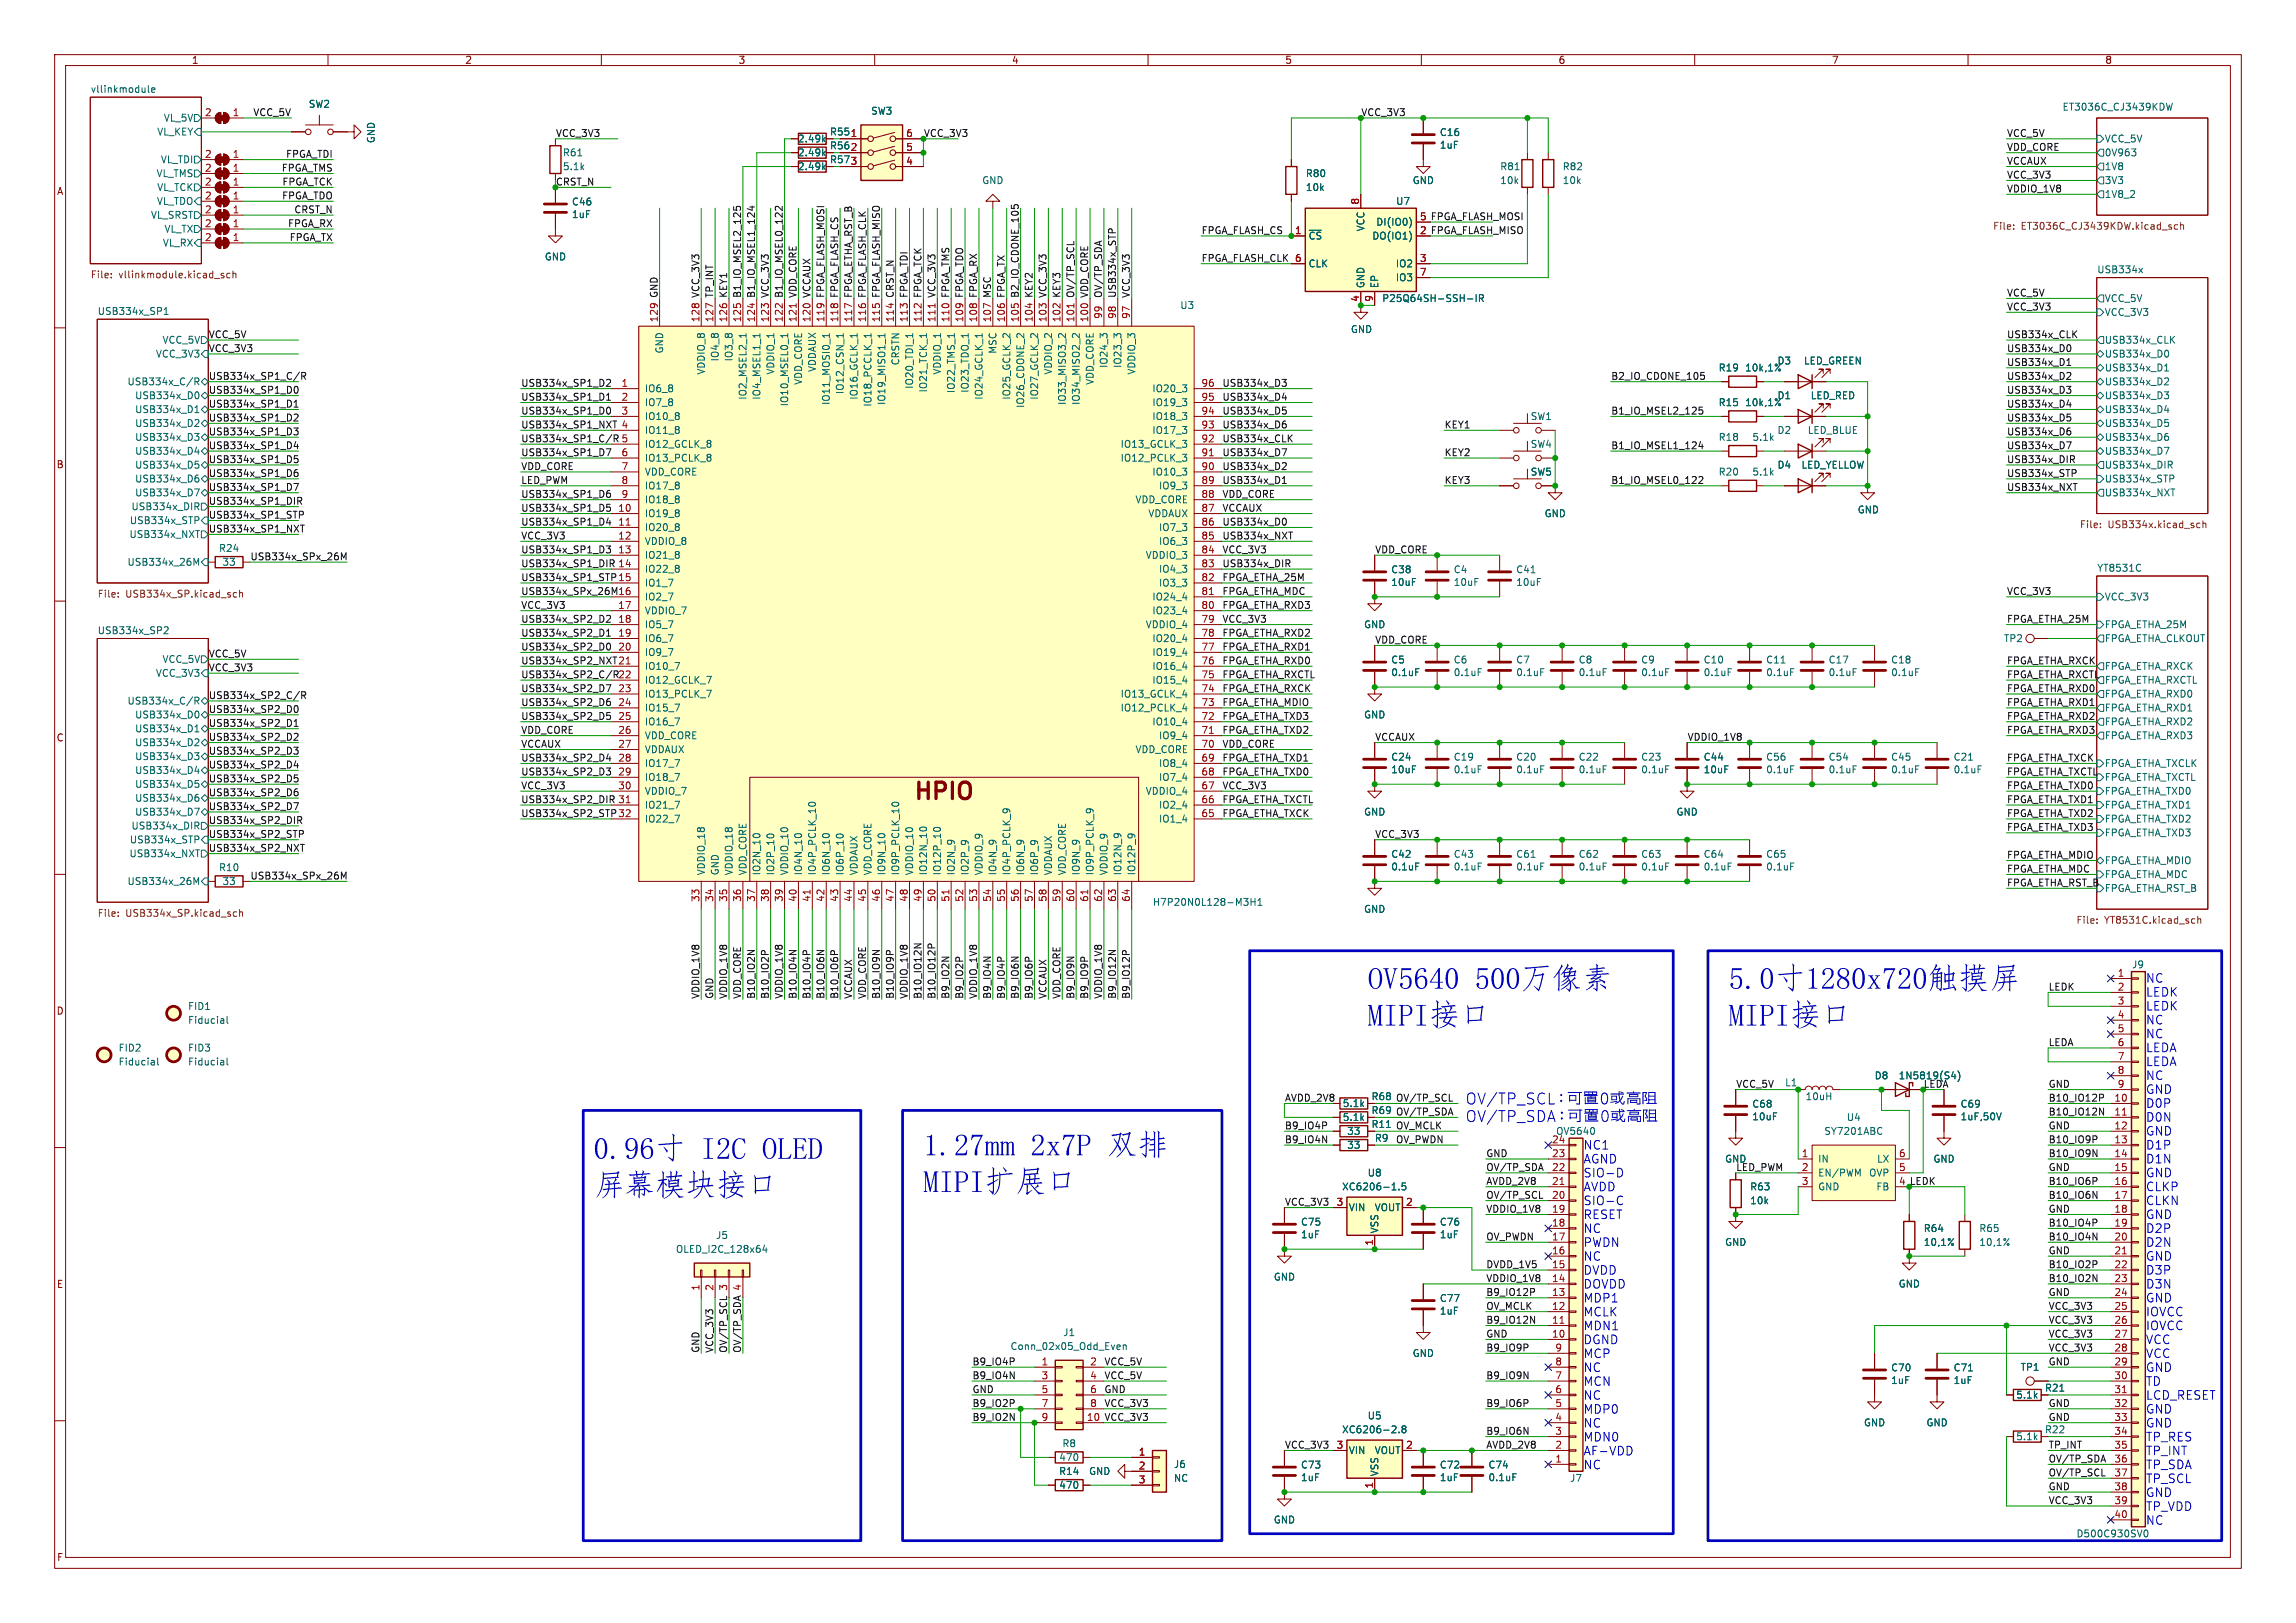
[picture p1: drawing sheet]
<svg xmlns="http://www.w3.org/2000/svg" width="420mm" height="297mm" viewBox="0 0 420 297" stroke-linecap="round" stroke-linejoin="round" font-family="sans-serif">
<defs><g id="words">
<g font-size="5.6" fill="#0000c2">
<text x="128.2" y="212.7">I2C</text>
<text x="168.9" y="212.1">1.27mm2x7P þÿSÌc’</text>
<text x="108.6" y="219.5">þÿ\O^Uj!WWc¥Sã</text>
</g>
<text font-size="4.2" fill="#840000" x="166.8" y="147.2">HPIO</text>
<g font-size="2.2" fill="#0000c2">
<text x="392.4" y="179.9">NC</text>
<text x="392.4" y="182.5">LEDK</text>
<text x="392.4" y="185">LEDK</text>
<text x="392.4" y="187.6">NC</text>
<text x="392.4" y="190.1">NC</text>
<text x="392.4" y="192.7">LEDA</text>
<text x="392.4" y="195.2">LEDA</text>
<text x="392.4" y="197.8">NC</text>
<text x="392.4" y="200.3">GND</text>
<text x="392.4" y="202.8">D0P</text>
<text x="392.4" y="205.4">D0N</text>
<text x="392.4" y="207.9">GND</text>
<text x="289.6" y="210.5">NC1</text>
<text x="289.6" y="213">AGND</text>
<text x="289.6" y="215.6">SIO-D</text>
<text x="392.4" y="210.5">D1P</text>
<text x="392.4" y="213">D1N</text>
<text x="392.4" y="215.6">GND</text>
<text x="289.6" y="218.1">AVDD</text>
<text x="289.6" y="220.7">SIO-C</text>
<text x="392.4" y="218.1">CLKP</text>
<text x="392.4" y="220.6">CLKN</text>
<text x="289.6" y="223.2">RESET</text>
<text x="289.6" y="225.7">NC</text>
<text x="392.4" y="223.2">GND</text>
<text x="392.4" y="225.7">D2P</text>
<text x="289.6" y="228.3">PWDN</text>
<text x="289.6" y="230.8">NC</text>
<text x="289.6" y="233.4">DVDD</text>
<text x="392.4" y="228.3">D2N</text>
<text x="392.4" y="230.8">GND</text>
<text x="392.4" y="233.4">D3P</text>
<text x="289.6" y="235.9">DOVDD</text>
<text x="289.6" y="238.5">MDP1</text>
<text x="392.4" y="235.9">D3N</text>
<text x="392.4" y="238.5">GND</text>
<text x="289.6" y="241">MCLK</text>
<text x="289.6" y="243.6">MDN1</text>
<text x="392.4" y="241">IOVCC</text>
<text x="392.4" y="243.5">IOVCC</text>
<text x="289.6" y="246.1">DGND</text>
<text x="289.6" y="248.6">MCP</text>
<text x="289.6" y="251.2">NC</text>
<text x="392.4" y="246.1">VCC</text>
<text x="392.4" y="248.6">VCC</text>
<text x="392.4" y="251.2">GND</text>
<text x="289.6" y="253.7">MCN</text>
<text x="289.6" y="256.3">NC</text>
<text x="392.4" y="253.7">TD</text>
<text x="392.4" y="256.3">LCD_RESET</text>
<text x="289.6" y="258.8">MDP0</text>
<text x="289.6" y="261.4">NC</text>
<text x="289.6" y="263.9">MDN0</text>
<text x="392.4" y="258.8">GND</text>
<text x="392.4" y="261.3">GND</text>
<text x="392.4" y="263.9">TP_RES</text>
<text x="289.6" y="266.4">AF-VDD</text>
<text x="289.6" y="269">NC</text>
<text x="392.4" y="266.4">TP_INT</text>
<text x="392.4" y="269">TP_SDA</text>
<text x="392.4" y="271.5">TP_SCL</text>
<text x="392.4" y="274.1">GND</text>
<text x="392.4" y="276.6">TP_VDD</text>
<text x="392.4" y="279.1">NC</text>
</g>
<g font-size="1.8" fill="#840000">
<text x="35" y="11.9">1</text>
<text x="85" y="11.9">2</text>
<text x="135" y="11.9">3</text>
<text x="185" y="11.9">4</text>
<text x="235" y="11.9">5</text>
<text x="285" y="11.9">6</text>
<text x="335" y="11.9">7</text>
<text x="385" y="11.9">8</text>
<text x="10.3" y="35.9">A</text>
<text x="259.6" y="42.9">2 FPGA_FLASH_MISO</text>
<text x="10.3" y="85.9">B</text>
<text x="10.3" y="135.9">C</text>
<text x="10.3" y="185.9">D</text>
<text x="10.3" y="235.9">E</text>
<text x="10.3" y="285.9">F</text>
</g>
<g font-size="1.8" fill="#006464">
<text x="16.5" y="17.1">vllinkmodule</text>
<text x="29.9" y="22.5">VL_5V</text>
<text x="56.4" y="19.9">SW2</text>
<text x="159.3" y="21.2">SW3</text>
<text x="377.2" y="20.3">ET3036C_CJ3439KDW</text>
<text x="28.7" y="25">VL_KEY</text>
<text x="68.8" y="26.3" transform="rotate(-90 68.8 26.3)">GND</text>
<text x="102.9" y="28.8">R61</text>
<text x="145.9" y="26.3">2.49k</text>
<text x="145.9" y="28.8">2.49k</text>
<text x="151.7" y="25">R55</text>
<text x="151.7" y="27.5">R56</text>
<text x="155.5" y="25.1">1</text>
<text x="155.5" y="27.7">2</text>
<text x="263.3" y="27.4">1uF</text>
<text x="263.3" y="25.1">C16</text>
<text x="384.9" y="26.3">VCC_5V</text>
<text x="384.9" y="28.8">0V963</text>
<text x="28.5" y="32.6">VL_TMS</text>
<text x="28.7" y="35.2">VL_TCK</text>
<text x="29.3" y="30.1">VL_TDI</text>
<text x="102.9" y="31.3">5.1k</text>
<text x="145.9" y="31.3">2.49k</text>
<text x="151.7" y="30.1">R57</text>
<text x="179.6" y="33.9">GND</text>
<text x="238.8" y="35.2">10k</text>
<text x="238.8" y="32.6">R80</text>
<text x="258.3" y="33.9">GND</text>
<text x="274.3" y="33.9">10k</text>
<text x="274.3" y="31.3">R81</text>
<text x="285.8" y="33.9">10k</text>
<text x="285.8" y="31.3">R82</text>
<text x="384.9" y="31.3">1V8</text>
<text x="384.9" y="33.9">3V3</text>
<text x="27.5" y="40.2">VL_SRST</text>
<text x="28.6" y="37.7">VL_TDO</text>
<text x="104.5" y="40.1">1uF</text>
<text x="104.5" y="37.8">C46</text>
<text x="251.7" y="41.5">DI(IO0)</text>
<text x="255.3" y="37.7">U7</text>
<text x="384.9" y="36.4">1V8_2</text>
<text x="29.7" y="45.3">VL_RX</text>
<text x="30" y="42.8">VL_TX</text>
<text x="99.6" y="47.9">GND</text>
<text x="239.3" y="44">~{CS}</text>
<text x="249.8" y="42.4" transform="rotate(-90 249.8 42.4)">VCC</text>
<text x="250.9" y="44">DO(IO1)</text>
<text x="239.3" y="49.1">CLK</text>
<text x="249.8" y="52.8" transform="rotate(-90 249.8 52.8)">GND</text>
<text x="252.3" y="52.8" transform="rotate(-90 252.3 52.8)">EP</text>
<text x="255.2" y="49.1">IO2</text>
<text x="255.2" y="51.7">IO3</text>
<text x="383.5" y="50.1">USB334x</text>
<text x="17.8" y="57.7">USB334x_SP1</text>
<text x="215.8" y="56.7">U3</text>
<text x="252.7" y="55.5">P25Q64SH-SSH-IR</text>
<text x="384.9" y="58">VCC_3V3</text>
<text x="384.9" y="55.5">VCC_5V</text>
<text x="28.4" y="65.6">VCC_3V3</text>
<text x="29.6" y="63.1">VCC_5V</text>
<text x="121.5" y="64.8" transform="rotate(-90 121.5 64.8)">GND</text>
<text x="182.5" y="64.8" transform="rotate(-90 182.5 64.8)">MSC</text>
<text x="247" y="61.1">GND</text>
<text x="384.9" y="65.6">USB334x_D0</text>
<text x="384.9" y="63.1">USB334x_CLK</text>
<text x="23.2" y="70.7">USB334x_C/R</text>
<text x="117.9" y="72">IO6_8</text>
<text x="129.1" y="68.7" transform="rotate(-90 129.1 68.7)">VDDIO_8</text>
<text x="131.7" y="66.2" transform="rotate(-90 131.7 66.2)">IO4_8</text>
<text x="134.2" y="66.2" transform="rotate(-90 134.2 66.2)">IO3_8</text>
<text x="141.8" y="68.7" transform="rotate(-90 141.8 68.7)">VDDIO_1</text>
<text x="146.9" y="70.5" transform="rotate(-90 146.9 70.5)">VDD_CORE</text>
<text x="149.5" y="68.2" transform="rotate(-90 149.5 68.2)">VDDAUX</text>
<text x="164.7" y="67" transform="rotate(-90 164.7 67)">CRSTN</text>
<text x="167.2" y="71.3" transform="rotate(-90 167.2 71.3)">IO20_TDI_1</text>
<text x="169.8" y="71.9" transform="rotate(-90 169.8 71.9)">IO21_TCK_1</text>
<text x="172.3" y="68.7" transform="rotate(-90 172.3 68.7)">VDDIO_1</text>
<text x="177.4" y="72" transform="rotate(-90 177.4 72)">IO23_TDO_1</text>
<text x="192.6" y="68.7" transform="rotate(-90 192.6 68.7)">VDDIO_2</text>
<text x="200.3" y="70.5" transform="rotate(-90 200.3 70.5)">VDD_CORE</text>
<text x="202.8" y="67.4" transform="rotate(-90 202.8 67.4)">IO24_3</text>
<text x="205.3" y="67.4" transform="rotate(-90 205.3 67.4)">IO23_3</text>
<text x="207.9" y="68.7" transform="rotate(-90 207.9 68.7)">VDDIO_3</text>
<text x="210.7" y="72">IO20_3</text>
<text x="314.3" y="68.2">R19</text>
<text x="319.1" y="68.2">10k,1%</text>
<text x="325" y="66.9">D3</text>
<text x="329.9" y="66.9">LED_GREEN</text>
<text x="384.9" y="68.2">USB334x_D1</text>
<text x="384.9" y="70.7">USB334x_D2</text>
<text x="24.6" y="73.3">USB334x_D0</text>
<text x="24.6" y="75.8">USB334x_D1</text>
<text x="117.9" y="74.5">IO7_8</text>
<text x="117.9" y="77.1">IO10_8</text>
<text x="136.8" y="73.2" transform="rotate(-90 136.8 73.2)">IO2_MSEL2_1</text>
<text x="139.3" y="73.2" transform="rotate(-90 139.3 73.2)">IO4_MSEL1_1</text>
<text x="144.4" y="74.5" transform="rotate(-90 144.4 74.5)">IO10_MSEL0_1</text>
<text x="152" y="74.2" transform="rotate(-90 152 74.2)">IO11_MOSI0_1</text>
<text x="154.5" y="72.2" transform="rotate(-90 154.5 72.2)">IO12_CSN_1</text>
<text x="157.1" y="73.2" transform="rotate(-90 157.1 73.2)">IO16_GCLK_1</text>
<text x="159.6" y="74.5" transform="rotate(-90 159.6 74.5)">IO18_PCCLK_1</text>
<text x="162.2" y="74.2" transform="rotate(-90 162.2 74.2)">IO19_MISO1_1</text>
<text x="174.9" y="72" transform="rotate(-90 174.9 72)">IO22_TMS_1</text>
<text x="179.9" y="73.2" transform="rotate(-90 179.9 73.2)">IO24_GCLK_1</text>
<text x="185" y="73.2" transform="rotate(-90 185 73.2)">IO25_GCLK_2</text>
<text x="187.6" y="74.8" transform="rotate(-90 187.6 74.8)">IO26_CDONE_2</text>
<text x="190.1" y="73.2" transform="rotate(-90 190.1 73.2)">IO27_GCLK_2</text>
<text x="195.2" y="74.2" transform="rotate(-90 195.2 74.2)">IO33_MISO3_2</text>
<text x="197.7" y="74.2" transform="rotate(-90 197.7 74.2)">IO34_MISO2_2</text>
<text x="210.7" y="74.5">IO19_3</text>
<text x="210.7" y="77.1">IO18_3</text>
<text x="279.9" y="77.1">SW1</text>
<text x="314.3" y="74.5">R15</text>
<text x="319.1" y="74.5">10k,1%</text>
<text x="325" y="73.3">D1</text>
<text x="331.1" y="73.3">LED_RED</text>
<text x="384.9" y="75.8">USB334x_D4</text>
<text x="384.9" y="73.3">USB334x_D3</text>
<text x="24.6" y="83.4">USB334x_D4</text>
<text x="24.6" y="80.9">USB334x_D3</text>
<text x="24.6" y="78.3">USB334x_D2</text>
<text x="117.9" y="79.6">IO11_8</text>
<text x="117.9" y="82.1">IO12_GCLK_8</text>
<text x="204.9" y="82.1">IO13_GCLK_3</text>
<text x="210.7" y="79.6">IO17_3</text>
<text x="279.9" y="82.1">SW4</text>
<text x="314.3" y="80.9">R18</text>
<text x="320.5" y="80.9">5.1k</text>
<text x="325" y="79.6">D2</text>
<text x="330.6" y="79.6">LED_BLUE</text>
<text x="384.9" y="83.4">USB334x_D7</text>
<text x="384.9" y="78.3">USB334x_D5</text>
<text x="384.9" y="80.9">USB334x_D6</text>
<text x="24.6" y="86">USB334x_D5</text>
<text x="24.6" y="88.5">USB334x_D6</text>
<text x="117.9" y="89.8">IO17_8</text>
<text x="117.9" y="84.7">IO13_PCLK_8</text>
<text x="117.9" y="87.2">VDD_CORE</text>
<text x="204.9" y="84.7">IO12_PCLK_3</text>
<text x="210.7" y="87.2">IO10_3</text>
<text x="211.9" y="89.8">IO9_3</text>
<text x="279.9" y="87.2">SW5</text>
<text x="314.3" y="87.2">R20</text>
<text x="320.5" y="87.2">5.1k</text>
<text x="325" y="86">D4</text>
<text x="329.4" y="86">LED_YELLOW</text>
<text x="384.9" y="86">USB334x_DIR</text>
<text x="384.9" y="88.5">USB334x_STP</text>
<text x="23.9" y="93.6">USB334x_DIR</text>
<text x="24.6" y="91">USB334x_D7</text>
<text x="117.9" y="92.3">IO18_8</text>
<text x="117.9" y="94.8">IO19_8</text>
<text x="207.6" y="92.3">VDD_CORE</text>
<text x="210" y="94.8">VDDAUX</text>
<text x="282.4" y="94.8">GND</text>
<text x="339.7" y="94.2">GND</text>
<text x="384.9" y="91">USB334x_NXT</text>
<text x="23.6" y="98.7">USB334x_NXT</text>
<text x="23.6" y="96.1">USB334x_STP</text>
<text x="40" y="101.2">R24</text>
<text x="117.9" y="97.4">IO20_8</text>
<text x="117.9" y="99.9">VDDIO_8</text>
<text x="211.9" y="97.4">IO7_3</text>
<text x="211.9" y="99.9">IO6_3</text>
<text x="23.2" y="103.7">USB334x_26M</text>
<text x="40.6" y="103.7">33</text>
<text x="117.9" y="102.5">IO21_8</text>
<text x="117.9" y="105">IO22_8</text>
<text x="117.9" y="107.5">IO1_7</text>
<text x="209.5" y="102.5">VDDIO_3</text>
<text x="211.9" y="105">IO4_3</text>
<text x="211.9" y="107.5">IO3_3</text>
<text x="254.4" y="105.1">C38</text>
<text x="254.4" y="107.4">10uF</text>
<text x="265.8" y="105.1">C4</text>
<text x="265.8" y="107.4">10uF</text>
<text x="277.3" y="105.1">C41</text>
<text x="277.3" y="107.4">10uF</text>
<text x="383.5" y="104.7">YT8531C</text>
<text x="117.9" y="110.1">IO2_7</text>
<text x="117.9" y="112.6">VDDIO_7</text>
<text x="210.7" y="110.1">IO24_4</text>
<text x="210.7" y="112.6">IO23_4</text>
<text x="384.9" y="110.1">VCC_3V3</text>
<text x="17.8" y="116.1">USB334x_SP2</text>
<text x="117.9" y="115.2">IO5_7</text>
<text x="117.9" y="117.7">IO6_7</text>
<text x="209.5" y="115.2">VDDIO_4</text>
<text x="210.7" y="117.7">IO20_4</text>
<text x="249.4" y="115.2">GND</text>
<text x="366.5" y="117.7">TP2</text>
<text x="384.9" y="117.7">FPGA_ETHA_CLKOUT</text>
<text x="384.9" y="115.2">FPGA_ETHA_25M</text>
<text x="28.4" y="124.1">VCC_3V3</text>
<text x="29.6" y="121.5">VCC_5V</text>
<text x="117.9" y="120.2">IO9_7</text>
<text x="117.9" y="122.8">IO10_7</text>
<text x="117.9" y="125.3">IO12_GCLK_7</text>
<text x="210.7" y="120.2">IO19_4</text>
<text x="210.7" y="122.8">IO16_4</text>
<text x="210.7" y="125.3">IO15_4</text>
<text x="254.4" y="121.6">C5</text>
<text x="254.4" y="123.9">0.1uF</text>
<text x="265.8" y="121.6">C6</text>
<text x="265.8" y="123.9">0.1uF</text>
<text x="277.3" y="121.6">C7</text>
<text x="277.3" y="123.9">0.1uF</text>
<text x="288.7" y="121.6">C8</text>
<text x="288.7" y="123.9">0.1uF</text>
<text x="300.1" y="121.6">C9</text>
<text x="300.1" y="123.9">0.1uF</text>
<text x="311.5" y="121.6">C10</text>
<text x="311.5" y="123.9">0.1uF</text>
<text x="323" y="121.6">C11</text>
<text x="323" y="123.9">0.1uF</text>
<text x="334.4" y="121.6">C17</text>
<text x="334.4" y="123.9">0.1uF</text>
<text x="345.8" y="121.6">C18</text>
<text x="345.8" y="123.9">0.1uF</text>
<text x="384.9" y="122.8">FPGA_ETHA_RXCK</text>
<text x="384.9" y="125.3">FPGA_ETHA_RXCTL</text>
<text x="23.2" y="129.1">USB334x_C/R</text>
<text x="24.6" y="131.7">USB334x_D0</text>
<text x="117.9" y="127.9">IO13_PCLK_7</text>
<text x="117.9" y="130.4">IO15_7</text>
<text x="204.9" y="127.9">IO13_GCLK_4</text>
<text x="204.9" y="130.4">IO12_PCLK_4</text>
<text x="249.4" y="131.7">GND</text>
<text x="384.9" y="130.4">FPGA_ETHA_RXD1</text>
<text x="384.9" y="127.9">FPGA_ETHA_RXD0</text>
<text x="24.6" y="134.2">USB334x_D1</text>
<text x="24.6" y="136.8">USB334x_D2</text>
<text x="117.9" y="132.9">IO16_7</text>
<text x="117.9" y="135.5">VDD_CORE</text>
<text x="210.7" y="132.9">IO10_4</text>
<text x="211.9" y="135.5">IO9_4</text>
<text x="384.9" y="132.9">FPGA_ETHA_RXD2</text>
<text x="384.9" y="135.5">FPGA_ETHA_RXD3</text>
<text x="24.6" y="141.8">USB334x_D4</text>
<text x="24.6" y="139.3">USB334x_D3</text>
<text x="117.9" y="138">VDDAUX</text>
<text x="117.9" y="140.6">IO17_7</text>
<text x="117.9" y="143.1">IO18_7</text>
<text x="207.6" y="138">VDD_CORE</text>
<text x="211.9" y="140.6">IO8_4</text>
<text x="211.9" y="143.1">IO7_4</text>
<text x="254.4" y="139.4">C24</text>
<text x="254.4" y="141.7">10uF</text>
<text x="265.8" y="139.4">C19</text>
<text x="265.8" y="141.7">0.1uF</text>
<text x="277.3" y="139.4">C20</text>
<text x="277.3" y="141.7">0.1uF</text>
<text x="288.7" y="139.4">C22</text>
<text x="288.7" y="141.7">0.1uF</text>
<text x="300.1" y="139.4">C23</text>
<text x="300.1" y="141.7">0.1uF</text>
<text x="311.5" y="139.4">C44</text>
<text x="311.5" y="141.7">10uF</text>
<text x="323" y="139.4">C56</text>
<text x="323" y="141.7">0.1uF</text>
<text x="334.4" y="139.4">C54</text>
<text x="334.4" y="141.7">0.1uF</text>
<text x="345.8" y="139.4">C45</text>
<text x="345.8" y="141.7">0.1uF</text>
<text x="357.3" y="139.4">C21</text>
<text x="357.3" y="141.7">0.1uF</text>
<text x="384.9" y="143.1">FPGA_ETHA_TXCTL</text>
<text x="384.9" y="140.6">FPGA_ETHA_TXCLK</text>
<text x="24.6" y="149.5">USB334x_D7</text>
<text x="24.6" y="144.4">USB334x_D5</text>
<text x="24.6" y="146.9">USB334x_D6</text>
<text x="117.9" y="145.6">VDDIO_7</text>
<text x="117.9" y="148.2">IO21_7</text>
<text x="209.5" y="145.6">VDDIO_4</text>
<text x="211.9" y="148.2">IO2_4</text>
<text x="249.4" y="149.5">GND</text>
<text x="306.6" y="149.5">GND</text>
<text x="384.9" y="145.6">FPGA_ETHA_TXD0</text>
<text x="384.9" y="148.2">FPGA_ETHA_TXD1</text>
<text x="23.6" y="154.5">USB334x_STP</text>
<text x="23.9" y="152">USB334x_DIR</text>
<text x="117.9" y="150.7">IO22_7</text>
<text x="211.9" y="150.7">IO1_4</text>
<text x="384.9" y="150.7">FPGA_ETHA_TXD2</text>
<text x="384.9" y="153.3">FPGA_ETHA_TXD3</text>
<text x="23.6" y="157.1">USB334x_NXT</text>
<text x="40" y="159.6">R10</text>
<text x="129.1" y="160.3" transform="rotate(-90 129.1 160.3)">VDDIO_18</text>
<text x="131.7" y="160.3" transform="rotate(-90 131.7 160.3)">GND</text>
<text x="134.2" y="160.3" transform="rotate(-90 134.2 160.3)">VDDIO_18</text>
<text x="136.8" y="160.3" transform="rotate(-90 136.8 160.3)">VDD_CORE</text>
<text x="139.3" y="160.3" transform="rotate(-90 139.3 160.3)">IO2N_10</text>
<text x="141.8" y="160.3" transform="rotate(-90 141.8 160.3)">IO2P_10</text>
<text x="144.4" y="160.3" transform="rotate(-90 144.4 160.3)">VDDIO_10</text>
<text x="146.9" y="160.3" transform="rotate(-90 146.9 160.3)">IO4N_10</text>
<text x="149.5" y="160.3" transform="rotate(-90 149.5 160.3)">IO4P_PCLK_10</text>
<text x="152" y="160.3" transform="rotate(-90 152 160.3)">IO6N_10</text>
<text x="154.5" y="160.3" transform="rotate(-90 154.5 160.3)">IO6P_10</text>
<text x="157.1" y="160.3" transform="rotate(-90 157.1 160.3)">VDDAUX</text>
<text x="159.6" y="160.3" transform="rotate(-90 159.6 160.3)">VDD_CORE</text>
<text x="162.2" y="160.3" transform="rotate(-90 162.2 160.3)">IO9N_10</text>
<text x="164.7" y="160.3" transform="rotate(-90 164.7 160.3)">IO9P_PCLK_10</text>
<text x="167.2" y="160.3" transform="rotate(-90 167.2 160.3)">VDDIO_10</text>
<text x="169.8" y="160.3" transform="rotate(-90 169.8 160.3)">IO12N_10</text>
<text x="172.3" y="160.3" transform="rotate(-90 172.3 160.3)">IO12P_10</text>
<text x="174.9" y="160.3" transform="rotate(-90 174.9 160.3)">IO2N_9</text>
<text x="177.4" y="160.3" transform="rotate(-90 177.4 160.3)">IO2P_9</text>
<text x="179.9" y="160.3" transform="rotate(-90 179.9 160.3)">VDDIO_9</text>
<text x="182.5" y="160.3" transform="rotate(-90 182.5 160.3)">IO4N_9</text>
<text x="185" y="160.3" transform="rotate(-90 185 160.3)">IO4P_PCLK_9</text>
<text x="187.6" y="160.3" transform="rotate(-90 187.6 160.3)">IO6N_9</text>
<text x="190.1" y="160.3" transform="rotate(-90 190.1 160.3)">IO6P_9</text>
<text x="192.6" y="160.3" transform="rotate(-90 192.6 160.3)">VDDAUX</text>
<text x="195.2" y="160.3" transform="rotate(-90 195.2 160.3)">VDD_CORE</text>
<text x="197.7" y="160.3" transform="rotate(-90 197.7 160.3)">IO9N_9</text>
<text x="200.3" y="160.3" transform="rotate(-90 200.3 160.3)">IO9P_PCLK_9</text>
<text x="202.8" y="160.3" transform="rotate(-90 202.8 160.3)">VDDIO_9</text>
<text x="205.3" y="160.3" transform="rotate(-90 205.3 160.3)">IO12N_9</text>
<text x="207.9" y="160.3" transform="rotate(-90 207.9 160.3)">IO12P_9</text>
<text x="254.4" y="157.2">C42</text>
<text x="254.4" y="159.5">0.1uF</text>
<text x="265.8" y="157.2">C43</text>
<text x="265.8" y="159.5">0.1uF</text>
<text x="277.3" y="157.2">C61</text>
<text x="277.3" y="159.5">0.1uF</text>
<text x="288.7" y="157.2">C62</text>
<text x="288.7" y="159.5">0.1uF</text>
<text x="300.1" y="157.2">C63</text>
<text x="300.1" y="159.5">0.1uF</text>
<text x="311.5" y="157.2">C64</text>
<text x="311.5" y="159.5">0.1uF</text>
<text x="323" y="157.2">C65</text>
<text x="323" y="159.5">0.1uF</text>
<text x="384.9" y="160.9">FPGA_ETHA_MDC</text>
<text x="384.9" y="158.3">FPGA_ETHA_MDIO</text>
<text x="23.2" y="162.2">USB334x_26M</text>
<text x="40.6" y="162.2">33</text>
<text x="210.8" y="166">H7P20N0L128-M3H1</text>
<text x="249.4" y="167.2">GND</text>
<text x="384.9" y="163.4">FPGA_ETHA_RST_B</text>
<text x="389.9" y="177.4">J9</text>
<text x="34.3" y="185">FID1</text>
<text x="34.3" y="187.6">Fiducial</text>
<text x="21.6" y="192.6">FID2</text>
<text x="21.6" y="195.2">Fiducial</text>
<text x="34.3" y="192.6">FID3</text>
<text x="34.3" y="195.2">Fiducial</text>
<text x="342.8" y="197.7">D8</text>
<text x="347.2" y="197.7">1N5819(S4)</text>
<text x="245.5" y="202.8">5.1k</text>
<text x="250.8" y="201.5">R68</text>
<text x="320.4" y="202.9">C68</text>
<text x="326.4" y="199">L1</text>
<text x="330.2" y="201.5">10uH</text>
<text x="351.8" y="199.1">LEDA</text>
<text x="358.5" y="202.9">C69</text>
<text x="245.5" y="205.3">5.1k</text>
<text x="246.3" y="207.9">33</text>
<text x="250.8" y="206.6">R11</text>
<text x="250.8" y="204.1">R69</text>
<text x="251.4" y="209.1">R9</text>
<text x="283.8" y="209.3">24</text>
<text x="284.6" y="207.9">OV5640</text>
<text x="320.4" y="205.2">10uF</text>
<text x="333.6" y="207.9">SY7201ABC</text>
<text x="337.7" y="205.3">U4</text>
<text x="358.5" y="205.2">1uF,50V</text>
<text x="246.3" y="210.4">33</text>
<text x="250.1" y="215.5">U8</text>
<text x="315.5" y="213">GND</text>
<text x="332.5" y="213">IN</text>
<text x="332.5" y="215.5">EN/PWM</text>
<text x="341.8" y="215.5">OVP</text>
<text x="343.3" y="213">LX</text>
<text x="353.6" y="213">GND</text>
<text x="245.4" y="218">XC6206-1.5</text>
<text x="246.6" y="221.8">VIN</text>
<text x="251.4" y="221.8">VOUT</text>
<text x="320" y="220.6">10k</text>
<text x="320" y="218">R63</text>
<text x="332.5" y="218">GND</text>
<text x="343.1" y="218">FB</text>
<text x="130.9" y="226.9">J5</text>
<text x="237.9" y="226.8">1uF</text>
<text x="237.9" y="224.5">C75</text>
<text x="252.3" y="225.8" transform="rotate(-90 252.3 225.8)">VSS</text>
<text x="263.3" y="226.8">1uF</text>
<text x="263.3" y="224.5">C76</text>
<text x="351.8" y="225.7">R64</text>
<text x="362" y="225.7">R65</text>
<text x="123.5" y="229.5">OLED_I2C_128x64</text>
<text x="315.5" y="228.2">GND</text>
<text x="351.8" y="228.2">10,1%</text>
<text x="362" y="228.2">10,1%</text>
<text x="232.9" y="234.5">GND</text>
<text x="263.3" y="238.5">C77</text>
<text x="347.2" y="235.8">GND</text>
<text x="194.4" y="244.7">J1</text>
<text x="263.3" y="240.8">1uF</text>
<text x="184.7" y="247.2">Conn_02x05_Odd_Even</text>
<text x="258.3" y="248.5">GND</text>
<text x="345.8" y="251.2">C70</text>
<text x="357.3" y="251.2">C71</text>
<text x="369.5" y="251.1">TP1</text>
<text x="345.8" y="253.5">1uF</text>
<text x="357.3" y="253.5">1uF</text>
<text x="368.7" y="256.1">5.1k</text>
<text x="374" y="254.9">R21</text>
<text x="245.4" y="262.5">XC6206-2.8</text>
<text x="250.1" y="259.9">U5</text>
<text x="340.9" y="261.2">GND</text>
<text x="352.3" y="261.2">GND</text>
<text x="368.7" y="263.8">5.1k</text>
<text x="374" y="262.5">R22</text>
<text x="193.7" y="267.6">470</text>
<text x="194.2" y="265">R8</text>
<text x="214.6" y="268.8">J6</text>
<text x="237.9" y="268.9">C73</text>
<text x="246.6" y="266.3">VIN</text>
<text x="251.4" y="266.3">VOUT</text>
<text x="263.3" y="268.9">C72</text>
<text x="272.2" y="268.9">C74</text>
<text x="193.6" y="270.1">R14</text>
<text x="193.7" y="272.6">470</text>
<text x="199.1" y="270.1">GND</text>
<text x="214.6" y="271.4">NC</text>
<text x="237.9" y="271.2">1uF</text>
<text x="252.3" y="270.3" transform="rotate(-90 252.3 270.3)">VSS</text>
<text x="263.3" y="271.2">1uF</text>
<text x="272.2" y="271.2">0.1uF</text>
<text x="287.1" y="271.4">J7</text>
<text x="232.9" y="279">GND</text>
<text x="379.7" y="281.5">D500C930SV0</text>
</g>
<g font-size="1.8" fill="#a90000">
<text x="37.4" y="21.3">2</text>
<text x="42.5" y="21.3">1</text>
<text x="37.4" y="29">2</text>
<text x="42.5" y="29">1</text>
<text x="165.7" y="25.1">6</text>
<text x="165.7" y="27.7">5</text>
<text x="37.4" y="34">2</text>
<text x="37.4" y="31.5">2</text>
<text x="42.5" y="34">1</text>
<text x="42.5" y="31.5">1</text>
<text x="155.5" y="30.2">3</text>
<text x="165.7" y="30.2">4</text>
<text x="37.4" y="41.7">2</text>
<text x="37.4" y="39.1">2</text>
<text x="42.5" y="41.7">1</text>
<text x="42.5" y="39.1">1</text>
<text x="42.5" y="36.6">1</text>
<text x="248.7" y="37.5" transform="rotate(-90 248.7 37.5)">8</text>
<text x="259.6" y="40.4">5</text>
<text x="37.4" y="44.2">2</text>
<text x="42.5" y="44.2">1</text>
<text x="236.8" y="42.9">1</text>
<text x="259.6" y="42.9">2</text>
<text x="236.8" y="48">6</text>
<text x="259.6" y="48">3</text>
<text x="259.6" y="50.5">7</text>
<text x="120.4" y="59.1" transform="rotate(-90 120.4 59.1)">129</text>
<text x="128" y="59.1" transform="rotate(-90 128 59.1)">128</text>
<text x="130.6" y="59.1" transform="rotate(-90 130.6 59.1)">127</text>
<text x="133.1" y="59.1" transform="rotate(-90 133.1 59.1)">126</text>
<text x="135.6" y="59.1" transform="rotate(-90 135.6 59.1)">125</text>
<text x="138.2" y="59.1" transform="rotate(-90 138.2 59.1)">124</text>
<text x="140.7" y="59.1" transform="rotate(-90 140.7 59.1)">123</text>
<text x="143.3" y="59.1" transform="rotate(-90 143.3 59.1)">122</text>
<text x="145.8" y="59.1" transform="rotate(-90 145.8 59.1)">121</text>
<text x="148.3" y="59.1" transform="rotate(-90 148.3 59.1)">120</text>
<text x="150.9" y="59.1" transform="rotate(-90 150.9 59.1)">119</text>
<text x="153.4" y="59.1" transform="rotate(-90 153.4 59.1)">118</text>
<text x="156" y="59.1" transform="rotate(-90 156 59.1)">117</text>
<text x="158.5" y="59.1" transform="rotate(-90 158.5 59.1)">116</text>
<text x="161" y="59.1" transform="rotate(-90 161 59.1)">115</text>
<text x="163.6" y="59.1" transform="rotate(-90 163.6 59.1)">114</text>
<text x="166.1" y="59.1" transform="rotate(-90 166.1 59.1)">113</text>
<text x="168.7" y="59.1" transform="rotate(-90 168.7 59.1)">112</text>
<text x="171.2" y="59.1" transform="rotate(-90 171.2 59.1)">111</text>
<text x="173.7" y="59.1" transform="rotate(-90 173.7 59.1)">110</text>
<text x="176.3" y="59.1" transform="rotate(-90 176.3 59.1)">109</text>
<text x="178.8" y="59.1" transform="rotate(-90 178.8 59.1)">108</text>
<text x="181.4" y="59.1" transform="rotate(-90 181.4 59.1)">107</text>
<text x="183.9" y="59.1" transform="rotate(-90 183.9 59.1)">106</text>
<text x="186.4" y="59.1" transform="rotate(-90 186.4 59.1)">105</text>
<text x="189" y="59.1" transform="rotate(-90 189 59.1)">104</text>
<text x="191.5" y="59.1" transform="rotate(-90 191.5 59.1)">103</text>
<text x="194.1" y="59.1" transform="rotate(-90 194.1 59.1)">102</text>
<text x="196.6" y="59.1" transform="rotate(-90 196.6 59.1)">101</text>
<text x="199.1" y="59.1" transform="rotate(-90 199.1 59.1)">100</text>
<text x="201.7" y="58.5" transform="rotate(-90 201.7 58.5)">99</text>
<text x="204.2" y="58.5" transform="rotate(-90 204.2 58.5)">98</text>
<text x="206.8" y="58.5" transform="rotate(-90 206.8 58.5)">97</text>
<text x="248.7" y="55.3" transform="rotate(-90 248.7 55.3)">4</text>
<text x="251.2" y="55.3" transform="rotate(-90 251.2 55.3)">9</text>
<text x="113.6" y="70.9">1</text>
<text x="219.7" y="70.9">96</text>
<text x="113.6" y="73.4">2</text>
<text x="113.6" y="75.9">3</text>
<text x="219.7" y="73.4">95</text>
<text x="219.7" y="75.9">94</text>
<text x="113.6" y="78.5">4</text>
<text x="113.6" y="83.6">6</text>
<text x="219.7" y="78.5">93</text>
<text x="219.7" y="81">92</text>
<text x="219.7" y="83.6">91</text>
<text x="113.6" y="88.6">8</text>
<text x="113.6" y="86.1">7</text>
<text x="219.7" y="86.1">90</text>
<text x="219.7" y="88.6">89</text>
<text x="113" y="93.7">10</text>
<text x="113.6" y="91.2">9</text>
<text x="219.7" y="91.2">88</text>
<text x="219.7" y="93.7">87</text>
<text x="113" y="96.3">11</text>
<text x="113" y="101.3">13</text>
<text x="113" y="98.8">12</text>
<text x="219.7" y="96.3">86</text>
<text x="219.7" y="98.8">85</text>
<text x="219.7" y="101.3">84</text>
<text x="113" y="103.9">14</text>
<text x="219.7" y="103.9">83</text>
<text x="219.7" y="106.4">82</text>
<text x="113" y="111.5">17</text>
<text x="219.7" y="109">81</text>
<text x="219.7" y="111.5">80</text>
<text x="113" y="114">18</text>
<text x="113" y="116.6">19</text>
<text x="113" y="119.1">20</text>
<text x="219.7" y="114">79</text>
<text x="219.7" y="116.6">78</text>
<text x="219.7" y="119.1">77</text>
<text x="219.7" y="121.7">76</text>
<text x="219.7" y="124.2">75</text>
<text x="113" y="126.7">23</text>
<text x="113" y="129.3">24</text>
<text x="113" y="131.8">25</text>
<text x="219.7" y="126.7">74</text>
<text x="219.7" y="129.3">73</text>
<text x="219.7" y="131.8">72</text>
<text x="113" y="134.4">26</text>
<text x="113" y="136.9">27</text>
<text x="219.7" y="134.4">71</text>
<text x="219.7" y="136.9">70</text>
<text x="113" y="139.4">28</text>
<text x="113" y="142">29</text>
<text x="219.7" y="139.4">69</text>
<text x="219.7" y="142">68</text>
<text x="113" y="144.5">30</text>
<text x="113" y="147.1">31</text>
<text x="219.7" y="144.5">67</text>
<text x="219.7" y="147.1">66</text>
<text x="219.7" y="149.6">65</text>
<text x="128" y="165.1" transform="rotate(-90 128 165.1)">33</text>
<text x="130.6" y="165.1" transform="rotate(-90 130.6 165.1)">34</text>
<text x="133.1" y="165.1" transform="rotate(-90 133.1 165.1)">35</text>
<text x="135.6" y="165.1" transform="rotate(-90 135.6 165.1)">36</text>
<text x="138.2" y="165.1" transform="rotate(-90 138.2 165.1)">37</text>
<text x="140.7" y="165.1" transform="rotate(-90 140.7 165.1)">38</text>
<text x="143.3" y="165.1" transform="rotate(-90 143.3 165.1)">39</text>
<text x="145.8" y="165.1" transform="rotate(-90 145.8 165.1)">40</text>
<text x="148.3" y="165.1" transform="rotate(-90 148.3 165.1)">41</text>
<text x="150.9" y="165.1" transform="rotate(-90 150.9 165.1)">42</text>
<text x="153.4" y="165.1" transform="rotate(-90 153.4 165.1)">43</text>
<text x="156" y="165.1" transform="rotate(-90 156 165.1)">44</text>
<text x="158.5" y="165.1" transform="rotate(-90 158.5 165.1)">45</text>
<text x="161" y="165.1" transform="rotate(-90 161 165.1)">46</text>
<text x="163.6" y="165.1" transform="rotate(-90 163.6 165.1)">47</text>
<text x="166.1" y="165.1" transform="rotate(-90 166.1 165.1)">48</text>
<text x="168.7" y="165.1" transform="rotate(-90 168.7 165.1)">49</text>
<text x="171.2" y="165.1" transform="rotate(-90 171.2 165.1)">50</text>
<text x="173.7" y="165.1" transform="rotate(-90 173.7 165.1)">51</text>
<text x="176.3" y="165.1" transform="rotate(-90 176.3 165.1)">52</text>
<text x="178.8" y="165.1" transform="rotate(-90 178.8 165.1)">53</text>
<text x="181.4" y="165.1" transform="rotate(-90 181.4 165.1)">54</text>
<text x="183.9" y="165.1" transform="rotate(-90 183.9 165.1)">55</text>
<text x="186.4" y="165.1" transform="rotate(-90 186.4 165.1)">56</text>
<text x="189" y="165.1" transform="rotate(-90 189 165.1)">57</text>
<text x="191.5" y="165.1" transform="rotate(-90 191.5 165.1)">58</text>
<text x="194.1" y="165.1" transform="rotate(-90 194.1 165.1)">59</text>
<text x="196.6" y="165.1" transform="rotate(-90 196.6 165.1)">60</text>
<text x="199.1" y="165.1" transform="rotate(-90 199.1 165.1)">61</text>
<text x="201.7" y="165.1" transform="rotate(-90 201.7 165.1)">62</text>
<text x="204.2" y="165.1" transform="rotate(-90 204.2 165.1)">63</text>
<text x="206.8" y="165.1" transform="rotate(-90 206.8 165.1)">64</text>
<text x="387.3" y="178.8">1</text>
<text x="387.3" y="181.4">2</text>
<text x="387.3" y="183.9">3</text>
<text x="387.3" y="186.4">4</text>
<text x="387.3" y="189">5</text>
<text x="387.3" y="191.5">6</text>
<text x="387.3" y="194.1">7</text>
<text x="387.3" y="196.6">8</text>
<text x="386.7" y="201.7">10</text>
<text x="387.3" y="199.1">9</text>
<text x="386.7" y="204.2">11</text>
<text x="386.7" y="206.8">12</text>
<text x="386.7" y="209.3">13</text>
<text x="283.8" y="214.4">22</text>
<text x="283.8" y="211.8">23</text>
<text x="329.5" y="211.8">1</text>
<text x="329.5" y="214.4">2</text>
<text x="347.3" y="211.8">6</text>
<text x="347.3" y="214.4">5</text>
<text x="386.7" y="211.8">14</text>
<text x="386.7" y="214.4">15</text>
<text x="244.4" y="220.7">3</text>
<text x="257.1" y="220.7">2</text>
<text x="283.8" y="222">19</text>
<text x="283.8" y="219.5">20</text>
<text x="283.8" y="216.9">21</text>
<text x="329.5" y="216.9">3</text>
<text x="386.7" y="216.9">16</text>
<text x="386.7" y="219.5">17</text>
<text x="386.7" y="222">18</text>
<text x="283.8" y="227.1">17</text>
<text x="283.8" y="224.5">18</text>
<text x="386.7" y="224.5">19</text>
<text x="386.7" y="227.1">20</text>
<text x="251.2" y="228" transform="rotate(-90 251.2 228)">1</text>
<text x="283.8" y="232.2">15</text>
<text x="283.8" y="229.6">16</text>
<text x="386.7" y="229.6">21</text>
<text x="386.7" y="232.2">22</text>
<text x="128" y="236.3" transform="rotate(-90 128 236.3)">1</text>
<text x="130.6" y="236.3" transform="rotate(-90 130.6 236.3)">2</text>
<text x="133.1" y="236.3" transform="rotate(-90 133.1 236.3)">3</text>
<text x="135.6" y="236.3" transform="rotate(-90 135.6 236.3)">4</text>
<text x="283.8" y="239.8">12</text>
<text x="283.8" y="237.2">13</text>
<text x="283.8" y="234.7">14</text>
<text x="386.7" y="234.7">23</text>
<text x="386.7" y="237.2">24</text>
<text x="386.7" y="239.8">25</text>
<text x="283.8" y="244.9">10</text>
<text x="283.8" y="242.3">11</text>
<text x="386.7" y="242.3">26</text>
<text x="386.7" y="244.9">27</text>
<text x="190.4" y="249.9">1</text>
<text x="199.3" y="249.9">2</text>
<text x="284.4" y="249.9">8</text>
<text x="284.4" y="247.4">9</text>
<text x="386.7" y="247.4">28</text>
<text x="386.7" y="249.9">29</text>
<text x="190.4" y="252.5">3</text>
<text x="190.4" y="255">5</text>
<text x="190.4" y="257.6">7</text>
<text x="199.3" y="252.5">4</text>
<text x="199.3" y="255">6</text>
<text x="199.3" y="257.6">8</text>
<text x="284.4" y="257.6">5</text>
<text x="284.4" y="255">6</text>
<text x="284.4" y="252.5">7</text>
<text x="386.7" y="252.5">30</text>
<text x="386.7" y="255">31</text>
<text x="386.7" y="257.6">32</text>
<text x="190.4" y="260.1">9</text>
<text x="198.7" y="260.1">10</text>
<text x="284.4" y="262.6">3</text>
<text x="284.4" y="260.1">4</text>
<text x="386.7" y="260.1">33</text>
<text x="386.7" y="262.6">34</text>
<text x="208.2" y="266.4">1</text>
<text x="208.2" y="269">2</text>
<text x="244.4" y="265.2">3</text>
<text x="257.1" y="265.2">2</text>
<text x="284.4" y="267.7">1</text>
<text x="284.4" y="265.2">2</text>
<text x="386.7" y="265.2">35</text>
<text x="386.7" y="267.7">36</text>
<text x="208.2" y="271.5">3</text>
<text x="251.2" y="272.5" transform="rotate(-90 251.2 272.5)">1</text>
<text x="386.7" y="270.3">37</text>
<text x="386.7" y="272.8">38</text>
<text x="386.7" y="275.3">39</text>
<text x="386.7" y="277.9">40</text>
</g>
<g font-size="1.8" fill="#0f0f0f">
<text x="46.2" y="21.3">VCC_5V</text>
<text x="52.2" y="28.9">FPGA_TDI</text>
<text x="101.6" y="25.1">VCC_3V3</text>
<text x="367" y="25.1">VCC_5V</text>
<text x="367" y="27.7">VDD_CORE</text>
<text x="51.4" y="31.5">FPGA_TMS</text>
<text x="51.6" y="34">FPGA_TCK</text>
<text x="367" y="32.8">VCC_3V3</text>
<text x="367" y="35.3">VDDIO_1V8</text>
<text x="367" y="30.2">VCCAUX</text>
<text x="51.5" y="36.6">FPGA_TDO</text>
<text x="52.6" y="41.6">FPGA_RX</text>
<text x="53.7" y="39.1">CRST_N</text>
<text x="259.6" y="40.4">5 FPGA_FLASH_MOSI</text>
<text x="52.9" y="44.2">FPGA_TX</text>
<text x="219.7" y="42.9">FPGA_FLASH_CS</text>
<text x="219.7" y="48">FPGA_FLASH_CLK 6</text>
<text x="120.4" y="54.6" transform="rotate(-90 120.4 54.6)">GND</text>
<text x="128" y="54.6" transform="rotate(-90 128 54.6)">VCC_3V3</text>
<text x="130.5" y="54.6" transform="rotate(-90 130.5 54.6)">TP_INT</text>
<text x="133.1" y="54.6" transform="rotate(-90 133.1 54.6)">KEY1</text>
<text x="135.6" y="54.6" transform="rotate(-90 135.6 54.6)">B1_IO_MSEL2_125</text>
<text x="138.2" y="54.6" transform="rotate(-90 138.2 54.6)">B1_IO_MSEL1_124</text>
<text x="140.7" y="54.6" transform="rotate(-90 140.7 54.6)">VCC_3V3</text>
<text x="143.2" y="54.6" transform="rotate(-90 143.2 54.6)">B1_IO_MSEL0_122</text>
<text x="145.8" y="54.6" transform="rotate(-90 145.8 54.6)">VDD_CORE</text>
<text x="148.3" y="54.6" transform="rotate(-90 148.3 54.6)">VCCAUX</text>
<text x="150.9" y="54.6" transform="rotate(-90 150.9 54.6)">FPGA_FLASH_MOSI</text>
<text x="153.4" y="54.6" transform="rotate(-90 153.4 54.6)">FPGA_FLASH_CS</text>
<text x="155.9" y="54.6" transform="rotate(-90 155.9 54.6)">FPGA_ETHA_RST_B</text>
<text x="158.5" y="54.6" transform="rotate(-90 158.5 54.6)">FPGA_FLASH_CLK</text>
<text x="161" y="54.6" transform="rotate(-90 161 54.6)">FPGA_FLASH_MISO</text>
<text x="163.6" y="54.6" transform="rotate(-90 163.6 54.6)">CRST_N</text>
<text x="166.1" y="54.6" transform="rotate(-90 166.1 54.6)">FPGA_TDI</text>
<text x="168.6" y="54.6" transform="rotate(-90 168.6 54.6)">FPGA_TCK</text>
<text x="171.2" y="54.6" transform="rotate(-90 171.2 54.6)">VCC_3V3</text>
<text x="173.7" y="54.6" transform="rotate(-90 173.7 54.6)">FPGA_TMS</text>
<text x="176.3" y="54.6" transform="rotate(-90 176.3 54.6)">FPGA_TDO</text>
<text x="178.8" y="54.6" transform="rotate(-90 178.8 54.6)">FPGA_RX</text>
<text x="181.3" y="54.6" transform="rotate(-90 181.3 54.6)">MSC</text>
<text x="183.9" y="54.6" transform="rotate(-90 183.9 54.6)">FPGA_TX</text>
<text x="186.4" y="54.6" transform="rotate(-90 186.4 54.6)">B2_IO_CDONE_105</text>
<text x="189" y="54.6" transform="rotate(-90 189 54.6)">KEY2</text>
<text x="191.5" y="54.6" transform="rotate(-90 191.5 54.6)">VCC_3V3</text>
<text x="194" y="54.6" transform="rotate(-90 194 54.6)">KEY3</text>
<text x="196.6" y="54.6" transform="rotate(-90 196.6 54.6)">OV/TP_SCL</text>
<text x="199.1" y="54.6" transform="rotate(-90 199.1 54.6)">VDD_CORE</text>
<text x="201.7" y="54.6" transform="rotate(-90 201.7 54.6)">OV/TP_SDA</text>
<text x="204.2" y="54.6" transform="rotate(-90 204.2 54.6)">USB334x_STP</text>
<text x="206.7" y="54.6" transform="rotate(-90 206.7 54.6)">VCC_3V3</text>
<text x="367" y="54.3">VCC_5V</text>
<text x="367" y="56.9">VCC_3V3</text>
<text x="38.1" y="62">VCC_5V</text>
<text x="38.1" y="64.5">VCC_3V3</text>
<text x="367" y="62">USB334x_CLK</text>
<text x="367" y="64.5">USB334x_D0</text>
<text x="38.1" y="69.6">USB334x_SP1_C/R</text>
<text x="95.2" y="70.9">USB334x_SP1_D2</text>
<text x="223.5" y="70.9">USB334x_D3</text>
<text x="294.6" y="69.6">B2_IO_CDONE_105</text>
<text x="367" y="67">USB334x_D1</text>
<text x="367" y="69.6">USB334x_D2</text>
<text x="38.1" y="74.7">USB334x_SP1_D1</text>
<text x="38.1" y="72.1">USB334x_SP1_D0</text>
<text x="38.1" y="77.2">USB334x_SP1_D2</text>
<text x="95.2" y="73.4">USB334x_SP1_D1</text>
<text x="95.2" y="75.9">USB334x_SP1_D0</text>
<text x="223.5" y="75.9">USB334x_D5</text>
<text x="223.5" y="73.4">USB334x_D4</text>
<text x="294.6" y="75.9">B1_IO_MSEL2_125</text>
<text x="367" y="72.1">USB334x_D3</text>
<text x="367" y="77.2">USB334x_D5</text>
<text x="367" y="74.7">USB334x_D4</text>
<text x="38.1" y="79.7">USB334x_SP1_D3</text>
<text x="38.1" y="82.3">USB334x_SP1_D4</text>
<text x="95.2" y="83.6">USB334x_SP1_D7</text>
<text x="95.2" y="78.5">USB334x_SP1_NXT</text>
<text x="95.2" y="81">USB334x_SP1_C/R</text>
<text x="113.6" y="81">5</text>
<text x="223.5" y="81">USB334x_CLK</text>
<text x="223.5" y="83.6">USB334x_D7</text>
<text x="223.5" y="78.5">USB334x_D6</text>
<text x="264.2" y="83.6">KEY2</text>
<text x="264.2" y="78.5">KEY1</text>
<text x="294.6" y="82.3">B1_IO_MSEL1_124</text>
<text x="367" y="79.7">USB334x_D6</text>
<text x="367" y="82.3">USB334x_D7</text>
<text x="38.1" y="87.4">USB334x_SP1_D6</text>
<text x="38.1" y="89.9">USB334x_SP1_D7</text>
<text x="38.1" y="84.8">USB334x_SP1_D5</text>
<text x="95.2" y="88.6">LED_PWM</text>
<text x="95.2" y="86.1">VDD_CORE</text>
<text x="223.5" y="86.1">USB334x_D2</text>
<text x="223.5" y="88.6">USB334x_D1</text>
<text x="264.2" y="88.6">KEY3</text>
<text x="294.6" y="88.6">B1_IO_MSEL0_122</text>
<text x="367" y="89.9">USB334x_NXT</text>
<text x="367" y="87.4">USB334x_STP</text>
<text x="367" y="84.8">USB334x_DIR</text>
<text x="38.1" y="95">USB334x_SP1_STP</text>
<text x="38.1" y="92.4">USB334x_SP1_DIR</text>
<text x="95.2" y="91.2">USB334x_SP1_D6</text>
<text x="95.2" y="93.7">USB334x_SP1_D5</text>
<text x="223.5" y="93.7">VCCAUX</text>
<text x="223.5" y="91.2">VDD_CORE</text>
<text x="38.1" y="97.5">USB334x_SP1_NXT</text>
<text x="95.2" y="96.3">USB334x_SP1_D4</text>
<text x="95.2" y="98.8">VCC_3V3</text>
<text x="95.2" y="101.3">USB334x_SP1_D3</text>
<text x="223.5" y="101.3">VCC_3V3</text>
<text x="223.5" y="96.3">USB334x_D0</text>
<text x="223.5" y="98.8">USB334x_NXT</text>
<text x="251.5" y="101.3">VDD_CORE</text>
<text x="45.7" y="102.6">USB334x_SPx_26M</text>
<text x="95.2" y="103.9">USB334x_SP1_DIR</text>
<text x="95.2" y="106.4">USB334x_SP1_STP</text>
<text x="113" y="106.4">15</text>
<text x="223.5" y="103.9">USB334x_DIR</text>
<text x="223.5" y="106.4">FPGA_ETHA_25M</text>
<text x="95.2" y="109">USB334x_SPx_26M</text>
<text x="95.2" y="111.5">VCC_3V3</text>
<text x="113" y="109">16</text>
<text x="223.5" y="109">FPGA_ETHA_MDC</text>
<text x="223.5" y="111.5">FPGA_ETHA_RXD3</text>
<text x="367" y="109">VCC_3V3</text>
<text x="95.2" y="116.6">USB334x_SP2_D1</text>
<text x="95.2" y="119.1">USB334x_SP2_D0</text>
<text x="95.2" y="114">USB334x_SP2_D2</text>
<text x="223.5" y="114">VCC_3V3</text>
<text x="223.5" y="116.6">FPGA_ETHA_RXD2</text>
<text x="223.5" y="119.1">FPGA_ETHA_RXD1</text>
<text x="251.5" y="117.8">VDD_CORE</text>
<text x="367" y="114">FPGA_ETHA_25M</text>
<text x="38.1" y="120.4">VCC_5V</text>
<text x="38.1" y="122.9">VCC_3V3</text>
<text x="95.2" y="124.2">USB334x_SP2_C/R</text>
<text x="95.2" y="121.7">USB334x_SP2_NXT</text>
<text x="113" y="121.7">21</text>
<text x="113" y="124.2">22</text>
<text x="223.5" y="121.7">FPGA_ETHA_RXD0</text>
<text x="223.5" y="124.2">FPGA_ETHA_RXCTL</text>
<text x="367" y="124.2">FPGA_ETHA_RXCTL</text>
<text x="367" y="121.7">FPGA_ETHA_RXCK</text>
<text x="38.1" y="128">USB334x_SP2_C/R</text>
<text x="38.1" y="130.5">USB334x_SP2_D0</text>
<text x="95.2" y="131.8">USB334x_SP2_D5</text>
<text x="95.2" y="129.3">USB334x_SP2_D6</text>
<text x="95.2" y="126.7">USB334x_SP2_D7</text>
<text x="223.5" y="129.3">FPGA_ETHA_MDIO</text>
<text x="223.5" y="126.7">FPGA_ETHA_RXCK</text>
<text x="223.5" y="131.8">FPGA_ETHA_TXD3</text>
<text x="367" y="129.3">FPGA_ETHA_RXD1</text>
<text x="367" y="131.8">FPGA_ETHA_RXD2</text>
<text x="367" y="126.7">FPGA_ETHA_RXD0</text>
<text x="38.1" y="135.6">USB334x_SP2_D2</text>
<text x="38.1" y="133.1">USB334x_SP2_D1</text>
<text x="95.2" y="134.4">VDD_CORE</text>
<text x="95.2" y="136.9">VCCAUX</text>
<text x="223.5" y="136.9">VDD_CORE</text>
<text x="223.5" y="134.4">FPGA_ETHA_TXD2</text>
<text x="251.5" y="135.6">VCCAUX</text>
<text x="308.6" y="135.6">VDDIO_1V8</text>
<text x="367" y="134.4">FPGA_ETHA_RXD3</text>
<text x="38.1" y="140.7">USB334x_SP2_D4</text>
<text x="38.1" y="138.2">USB334x_SP2_D3</text>
<text x="38.1" y="143.2">USB334x_SP2_D5</text>
<text x="95.2" y="139.4">USB334x_SP2_D4</text>
<text x="95.2" y="142">USB334x_SP2_D3</text>
<text x="223.5" y="142">FPGA_ETHA_TXD0</text>
<text x="223.5" y="139.4">FPGA_ETHA_TXD1</text>
<text x="367" y="142">FPGA_ETHA_TXCTL</text>
<text x="367" y="139.4">FPGA_ETHA_TXCK</text>
<text x="38.1" y="145.8">USB334x_SP2_D6</text>
<text x="38.1" y="148.3">USB334x_SP2_D7</text>
<text x="95.2" y="147.1">USB334x_SP2_DIR</text>
<text x="95.2" y="149.6">USB334x_SP2_STP</text>
<text x="95.2" y="144.5">VCC_3V3</text>
<text x="113" y="149.6">32</text>
<text x="223.5" y="147.1">FPGA_ETHA_TXCTL</text>
<text x="223.5" y="144.5">VCC_3V3</text>
<text x="223.5" y="149.6">FPGA_ETHA_TXCK</text>
<text x="367" y="149.6">FPGA_ETHA_TXD2</text>
<text x="367" y="147.1">FPGA_ETHA_TXD1</text>
<text x="367" y="144.5">FPGA_ETHA_TXD0</text>
<text x="38.1" y="153.4">USB334x_SP2_STP</text>
<text x="38.1" y="150.9">USB334x_SP2_DIR</text>
<text x="38.1" y="155.9">USB334x_SP2_NXT</text>
<text x="251.5" y="153.4">VCC_3V3</text>
<text x="367" y="152.1">FPGA_ETHA_TXD3</text>
<text x="45.7" y="161">USB334x_SPx_26M</text>
<text x="367" y="157.2">FPGA_ETHA_MDIO</text>
<text x="367" y="159.8">FPGA_ETHA_MDC</text>
<text x="367" y="162.3">FPGA_ETHA_RST_B</text>
<text x="128" y="182.9" transform="rotate(-90 128 182.9)">VDDIO_1V8</text>
<text x="130.5" y="182.9" transform="rotate(-90 130.5 182.9)">GND</text>
<text x="133.1" y="182.9" transform="rotate(-90 133.1 182.9)">VDDIO_1V8</text>
<text x="135.6" y="182.9" transform="rotate(-90 135.6 182.9)">VDD_CORE</text>
<text x="138.2" y="182.9" transform="rotate(-90 138.2 182.9)">B10_IO2N</text>
<text x="140.7" y="182.9" transform="rotate(-90 140.7 182.9)">B10_IO2P</text>
<text x="143.2" y="182.9" transform="rotate(-90 143.2 182.9)">VDDIO_1V8</text>
<text x="145.8" y="182.9" transform="rotate(-90 145.8 182.9)">B10_IO4N</text>
<text x="148.3" y="182.9" transform="rotate(-90 148.3 182.9)">B10_IO4P</text>
<text x="150.9" y="182.9" transform="rotate(-90 150.9 182.9)">B10_IO6N</text>
<text x="153.4" y="182.9" transform="rotate(-90 153.4 182.9)">B10_IO6P</text>
<text x="155.9" y="182.9" transform="rotate(-90 155.9 182.9)">VCCAUX</text>
<text x="158.5" y="182.9" transform="rotate(-90 158.5 182.9)">VDD_CORE</text>
<text x="161" y="182.9" transform="rotate(-90 161 182.9)">B10_IO9N</text>
<text x="163.6" y="182.9" transform="rotate(-90 163.6 182.9)">B10_IO9P</text>
<text x="166.1" y="182.9" transform="rotate(-90 166.1 182.9)">VDDIO_1V8</text>
<text x="168.6" y="182.9" transform="rotate(-90 168.6 182.9)">B10_IO12N</text>
<text x="171.2" y="182.9" transform="rotate(-90 171.2 182.9)">B10_IO12P</text>
<text x="173.7" y="182.9" transform="rotate(-90 173.7 182.9)">B9_IO2N</text>
<text x="176.3" y="182.9" transform="rotate(-90 176.3 182.9)">B9_IO2P</text>
<text x="178.8" y="182.9" transform="rotate(-90 178.8 182.9)">VDDIO_1V8</text>
<text x="181.3" y="182.9" transform="rotate(-90 181.3 182.9)">B9_IO4N</text>
<text x="183.9" y="182.9" transform="rotate(-90 183.9 182.9)">B9_IO4P</text>
<text x="186.4" y="182.9" transform="rotate(-90 186.4 182.9)">B9_IO6N</text>
<text x="189" y="182.9" transform="rotate(-90 189 182.9)">B9_IO6P</text>
<text x="191.5" y="182.9" transform="rotate(-90 191.5 182.9)">VCCAUX</text>
<text x="194" y="182.9" transform="rotate(-90 194 182.9)">VDD_CORE</text>
<text x="196.6" y="182.9" transform="rotate(-90 196.6 182.9)">B9_IO9N</text>
<text x="199.1" y="182.9" transform="rotate(-90 199.1 182.9)">B9_IO9P</text>
<text x="201.7" y="182.9" transform="rotate(-90 201.7 182.9)">VDDIO_1V8</text>
<text x="204.2" y="182.9" transform="rotate(-90 204.2 182.9)">B9_IO12N</text>
<text x="206.7" y="182.9" transform="rotate(-90 206.7 182.9)">B9_IO12P</text>
<text x="374.6" y="181.3">LEDK</text>
<text x="374.6" y="191.5">LEDA</text>
<text x="234.9" y="201.7">AVDD_2V8</text>
<text x="255.3" y="201.7">OV/TP_SCL</text>
<text x="317.5" y="199.1">VCC_5V</text>
<text x="374.6" y="199.1">GND</text>
<text x="374.6" y="201.7">B10_IO12P</text>
<text x="234.9" y="206.7">B9_IO4P</text>
<text x="234.9" y="209.3">B9_IO4N</text>
<text x="255.3" y="209.3">OV_PWDN</text>
<text x="255.3" y="204.2">OV/TP_SDA</text>
<text x="255.3" y="206.7">OV_MCLK</text>
<text x="374.6" y="209.3">B10_IO9P</text>
<text x="374.6" y="204.2">B10_IO12N</text>
<text x="374.6" y="206.7">GND</text>
<text x="271.8" y="211.8">GND</text>
<text x="271.8" y="214.4">OV/TP_SDA</text>
<text x="317.5" y="214.4">LED_PWM</text>
<text x="374.6" y="214.4">GND</text>
<text x="374.6" y="211.8">B10_IO9N</text>
<text x="234.9" y="220.7">VCC_3V3</text>
<text x="271.8" y="216.9">AVDD_2V8</text>
<text x="271.8" y="219.4">OV/TP_SCL</text>
<text x="271.8" y="222">VDDIO_1V8</text>
<text x="347.3" y="216.9">4 LEDK</text>
<text x="374.6" y="216.9">B10_IO6P</text>
<text x="374.6" y="222">GND</text>
<text x="374.6" y="219.4">B10_IO6N</text>
<text x="271.8" y="227.1">OV_PWDN</text>
<text x="374.6" y="227.1">B10_IO4N</text>
<text x="374.6" y="224.5">B10_IO4P</text>
<text x="271.8" y="232.1">DVDD_1V5</text>
<text x="374.6" y="232.1">B10_IO2P</text>
<text x="374.6" y="229.6">GND</text>
<text x="271.8" y="239.8">OV_MCLK</text>
<text x="271.8" y="234.7">VDDIO_1V8</text>
<text x="271.8" y="237.2">B9_IO12P</text>
<text x="374.6" y="237.2">GND</text>
<text x="374.6" y="239.8">VCC_3V3</text>
<text x="374.6" y="234.7">B10_IO2N</text>
<text x="271.8" y="242.3">B9_IO12N</text>
<text x="271.8" y="244.8">GND</text>
<text x="374.6" y="242.3">VCC_3V3</text>
<text x="374.6" y="244.8">VCC_3V3</text>
<text x="128" y="247.6" transform="rotate(-90 128 247.6)">GND</text>
<text x="130.5" y="247.6" transform="rotate(-90 130.5 247.6)">VCC_3V3</text>
<text x="133.1" y="247.6" transform="rotate(-90 133.1 247.6)">OV/TP_SCL</text>
<text x="135.6" y="247.6" transform="rotate(-90 135.6 247.6)">OV/TP_SDA</text>
<text x="177.8" y="249.9">B9_IO4P</text>
<text x="201.9" y="249.9">VCC_5V</text>
<text x="271.8" y="247.4">B9_IO9P</text>
<text x="374.6" y="249.9">GND</text>
<text x="374.6" y="247.4">VCC_3V3</text>
<text x="177.8" y="257.5">B9_IO2P</text>
<text x="177.8" y="255">GND</text>
<text x="177.8" y="252.5">B9_IO4N</text>
<text x="201.9" y="257.5">VCC_3V3</text>
<text x="201.9" y="252.5">VCC_5V</text>
<text x="201.9" y="255">GND</text>
<text x="271.8" y="252.5">B9_IO9N</text>
<text x="271.8" y="257.5">B9_IO6P</text>
<text x="374.6" y="257.5">GND</text>
<text x="177.8" y="260.1">B9_IO2N</text>
<text x="201.9" y="260.1">VCC_3V3</text>
<text x="271.8" y="262.6">B9_IO6N</text>
<text x="374.6" y="260.1">GND</text>
<text x="234.9" y="265.2">VCC_3V3</text>
<text x="271.8" y="265.2">AVDD_2V8</text>
<text x="374.6" y="265.2">TP_INT</text>
<text x="374.6" y="267.7">OV/TP_SDA</text>
<text x="374.6" y="275.3">VCC_3V3</text>
<text x="374.6" y="272.8">GND</text>
<text x="374.6" y="270.2">OV/TP_SCL</text>
</g>
<g font-size="1.8" fill="#009600">
<text x="248.9" y="21.3">VCC_3V3</text>
<text x="168.9" y="25.1">VCC_3V3</text>
<text x="101.6" y="34">CRST_N</text>
<text x="37.4" y="36.6">2</text>
</g>
<g font-size="1.8" fill="#725600">
<text x="364.5" y="42.4">File:</text>
<text x="369.7" y="42.4">ET3036C_CJ3439KDW.kicad_sch</text>
<text x="16.5" y="51.3">File:</text>
<text x="21.7" y="51.3">vllinkmodule.kicad_sch</text>
<text x="380.4" y="97">File:</text>
<text x="385.6" y="97">USB334x.kicad_sch</text>
<text x="17.8" y="109.7">File:</text>
<text x="23" y="109.7">USB334x_SP.kicad_sch</text>
<text x="17.8" y="168.1">File:</text>
<text x="23" y="168.1">USB334x_SP.kicad_sch</text>
<text x="379.7" y="169.4">File:</text>
<text x="385" y="169.4">YT8531C.kicad_sch</text>
</g>
</g></defs>
<g fill="none" stroke="#840000" stroke-width=".18">
<path d="M10 10h400v277h-400zM12 12h396v273h-396zM16.5 17.8h20.3v30.5h-20.3zM60 10v2M110 10v2M160 10v2M210 10v2M260 10v2M310 10v2M360 10v2M144.8 25.4h1.2M151.1 25.4h1.3"/>
<path d="M383.5 21.6h20.4v17.8h-20.4zM17.8 58.4h20.3v48.3h-20.3zM383.5 50.8h20.4v43.2h-20.4zM10 60h2M274.3 83.8h2.6M276.9 82.6h5M281.9 83.8h2.6M10 110h2M17.8 116.8h20.3v48.3h-20.3zM383.5 105.4h20.4v61h-20.4zM10 160h2M10 210h2"/>
<path d="M10 260h2"/>
<circle cx="277.4" cy="83.8" r=".51"/>
<circle cx="281.4" cy="83.8" r=".51"/>
</g>
<g fill="none" stroke="#006464" stroke-width=".18">
<path d="M27.1 15.6v1.1l.2 .2M27.7 16.5l.6-.1v-.3h-.4l-.2 .1 .1 .6h.5M396.3 18.9l.3 1.3 .2-1 .3 1 .3-1.3M35.6 24.1l.6-.6h.6v1.3h-.6zM35.6 21h.6l.6 .6-.6 .6h-.6zM35.6 31.1h.6l.6 .7-.6 .6h-.6zM35.6 28.6h.6l.6 .6-.6 .6h-.6zM35.6 36.8l.6-.6h.6v1.3h-.6zM35.6 33.7h.6l.6 .6-.6 .6h-.6zM35.6 38.7h.6l.6 .7-.6 .6h-.6zM150.6 25.5l.4 .5M151 25.1l-.5 .5"/>
<path d="M383.5 24.8h.7l.6 .6-.6 .6h-.7zM384.2 27.3h.6v1.3h-.6l-.7-.7zM384.2 29.8h.6v1.3h-.6l-.7-.6zM384.2 32.4h.6v1.3h-.6l-.7-.7zM384.2 34.9h.6v1.3h-.6l-.7-.6zM389.9 27.2h.8l-.4 .5M390.6 27.8l.1 .2-.1 .5M30 57.5h.8M30 56.6l.4-.3v1.2M35.6 44.5l.6-.7h.6v1.3h-.6zM35.6 41.3h.6l.6 .6-.6 .6h-.6zM383.5 56.5h.7l.6 .7-.6 .6h-.7z"/>
<path d="M384.2 54h.6v1.2h-.6l-.7-.6zM391.3 49.1l.6 .8M391.9 49.1l-.6 .8M35.6 79.3h.8l-.4 .5 .3 .1 .1 .4-.3 .3h-.3M35.7 69.8h.6l.1-.2-.1-.3-.6-.1v1.2M35.7 75.5h.7M35.7 74.6l.3-.4v1.3M35.8 76.8h.5l.1 .3-.8 .9h.8M35.8 71.8l.2-.1a.68 .68 0 0 1 .4 .6 .68 .68 0 0 1-.4 .7l-.2-.1M36 69.8l.4 .6M36.8 77.5l.7-.7 .6 .7-.6 .6zM36.8 69.9l.7-.7 .6 .7-.6 .6z"/>
<path d="M36.8 61.6h.7l.6 .6-.6 .7h-.7zM37.5 71.8l.6 .6-.6 .6-.7-.6zM37.5 74.3l.6 .6-.6 .7-.7-.7zM37.5 64.1h.6v1.3h-.6l-.7-.6zM383.5 74.9l.7-.6 .6 .6-.6 .7zM383.5 77.5l.7-.7 .6 .7-.6 .6zM383.5 64.8l.7-.7 .6 .7-.6 .6zM383.5 67.3l.7-.6 .6 .6-.6 .6zM383.5 69.9l.7-.7 .6 .7-.6 .6zM384.2 71.8l.6 .6-.6 .6-.7-.6zM384.2 61.6h.6v1.3h-.6l-.7-.7zM395.9 71.7h.8l-.4 .5 .3 .1 .1 .4-.3 .3h-.3"/>
<path d="M396 67.9h.7M396 67l.3-.4v1.3M396 76.8h.6M396.1 79.9l.3-.1 .3 .2-.1 .5h-.5M396.1 77.3h.3l.3 .2-.1 .4-.5 .1M396.1 64.1h.2a.68 .68 0 0 1 .4 .6 .68 .68 0 0 1-.4 .6h-.2M396.1 69.2h.5l.1 .3-.8 .9h.8M396.3 74.2l-.3 .9h.7M396.6 74.7v.8M396.6 79.3l-.5 .1M397.2 62.1l.6 .7M397.8 61.5l-.8 .8"/>
<path d="M35.6 89.5h.8l-.5 1.2M35.7 92h.4l.3 .3-.1 .3-.6 .1M35.7 94.6h.4l.3 .2-.1 .4h-.6M35.7 84.4h.6M35.8 87.5l.3-.1 .3 .3-.1 .4h-.5M35.8 97.1h.7M35.8 84.9h.3l.3 .2-.1 .4-.5 .2M36 81.8l-.3 .9h.7M36 92.7l.4 .6M36.3 86.9l-.5 .2M36.3 82.3v.8M36.8 82.6l.7-.7 .6 .7-.6 .6z"/>
<path d="M36.8 90.2l.7-.7 .6 .7-.6 .6zM36.8 92.1h.7l.6 .6-.6 .6h-.7zM36.8 97.2h.7l.6 .6-.6 .6h-.7zM36.8 85.1l.7-.6 .6 .6-.6 .6zM36.8 87.6l.7-.6 .6 .6-.6 .7zM36.8 80l.7-.6 .6 .6-.6 .6zM37.5 94.6h.6v1.3h-.6l-.7-.6zM383.5 82.6l.7-.7 .6 .7-.6 .6zM383.5 87h.7l.6 .6-.6 .7h-.7zM383.5 80l.7-.6 .6 .6-.6 .6zM384.2 84.5h.6v1.2h-.6l-.7-.6zM384.2 89.5h.6v1.3h-.6l-.7-.6z"/>
<path d="M395.9 81.9h.8l-.5 1.2M396.6 84.4h.5l.2 .2-.1 .4-.6 .1M396.9 86.9h.5l.3 .3-.2 .3-.6 .1M396.9 85.1l.4 .6M397.1 89.5h.7M30.1 114.8l.4-.1 .3 .4-.8 .9h.8M35.5 102.2l.4 .9 .4-.9v1.2M37.5 102.2h.6v1.3h-.6l-.7-.6zM383.5 108.6h.7l.6 .6-.6 .7h-.7zM383.5 113.7h.7l.6 .6-.6 .6h-.7zM384.2 116.2h.6v1.3h-.6l-.7-.7zM391.5 103.3l.1 .1"/>
<path d="M391.6 104.4l-.1 .1M35.6 137.7h.8l-.4 .5 .3 .1 .1 .5-.3 .2h-.3M35.7 128.2h.6l.1-.2-.1-.3-.6-.1v1.2M35.7 133l.3-.3v1.2M35.7 133.9h.7M35.8 130.2l.2-.1a.68 .68 0 0 1 .4 .7 .68 .68 0 0 1-.4 .6l-.2-.1M35.8 135.2l.5 .1 .1 .3-.8 .9h.8M36 128.2l.4 .6M36.8 138.4l.7-.6 .6 .6-.6 .7zM36.8 130.8l.7-.6 .6 .6-.6 .6zM36.8 128.3l.7-.7 .6 .7-.6 .6zM36.8 120h.7l.6 .7-.6 .6h-.7z"/>
<path d="M37.5 132.7l.6 .7-.6 .6-.7-.6zM37.5 135.3l.6 .6-.6 .6-.7-.6zM37.5 122.6h.6v1.2h-.6l-.7-.6zM383.5 139.1h.7l.6 .6-.6 .6h-.7zM384.2 128.9h.6v1.3h-.6l-.7-.7zM384.2 131.4h.6v1.3h-.6l-.7-.6zM384.2 126.4h.6v1.2h-.6l-.7-.6zM384.2 121.3h.6v1.3h-.6l-.7-.7zM384.2 123.8h.6v1.3h-.6l-.7-.6zM384.2 134h.6v1.3h-.6l-.7-.7zM35.6 147.9h.8l-.5 1.3M35.7 150.4h.4l.3 .3-.1 .3-.6 .1"/>
<path d="M35.7 153h.4l.3 .2-.1 .4h-.6M35.7 142.8h.6M35.8 145.9l.3-.1 .3 .3-.1 .5h-.5M35.8 155.5h.7M35.8 143.3h.3l.3 .2-.1 .5-.5 .1M36 140.2l-.3 .9h.7M36 151.1l.4 .6M36.3 140.7v.8M36.3 145.4l-.5 .1M36.8 141l.7-.7 .6 .7-.6 .6zM36.8 148.6l.7-.6 .6 .6-.6 .6zM36.8 150.5h.7l.6 .6-.6 .7h-.7z"/>
<path d="M36.8 155.6h.7l.6 .6-.6 .6h-.7zM36.8 143.5l.7-.6 .6 .6-.6 .6zM36.8 146.1l.7-.7 .6 .7-.6 .6zM37.5 153h.6v1.3h-.6l-.7-.6zM383.5 144.1h.7l.6 .7-.6 .6h-.7zM383.5 146.7h.7l.6 .6-.6 .7h-.7zM383.5 149.2h.7l.6 .7-.6 .6h-.7zM383.5 141.6h.7l.6 .6-.6 .7h-.7zM383.5 159.4h.7l.6 .6-.6 .7h-.7zM383.5 157.5l.7-.7 .6 .7-.6 .6zM383.5 151.8h.7l.6 .6-.6 .6h-.7zM35.5 160.6l.4 .9 .4-.9v1.3"/>
<path d="M37.5 160.7h.6v1.2h-.6l-.7-.6zM383.5 161.9h.7l.6 .7-.6 .6h-.7z"/>
</g>
<g fill="none" stroke="#725600" stroke-width=".18">
<path d="M20.4 50.7v.2M20.4 50.1v.1M40.9 50.1l-.3-.1-.2 .2 .1 .2 .4 .1v.3h-.5M42.1 50.1l-.4-.1-.2 .2 .1 .6h.5M42.6 50.1l.2-.1 .3 .1 .1 .8M42.6 49.6v1.3M368.3 41.8v.2M368.3 41.2v.1M398.3 41.2l-.3-.1-.3 .3 .2 .5h.4M398.9 41.2l.2-.1 .3 .1v.8M398.9 40.7v1.3M384.2 96.5v.1"/>
<path d="M384.2 95.8v.1M401.9 96.5l.2 .1 .3-.1M402.4 95.8l-.3-.1-.2 .1M403 95.8l.1-.1 .3 .1 .1 .8M403 95.3v1.3M21.6 109.2v.1M21.6 108.5v.1M42.7 109l.2 .3 .4-.1M43.3 108.5l-.4-.1-.2 .3M43.8 108.5l.2-.1 .3 .1 .1 .8M43.8 108v1.3M21.6 166.9v.1"/>
<path d="M21.6 167.6v.1M42.7 167.5l.2 .2 .4-.1M43.3 166.9l-.4-.1-.2 .3M43.8 166.4v1.3M43.8 167l.2-.2 .3 .1 .1 .8M383.6 168.8v.2M383.6 168.2v.1M401.1 168.1l.4 .1M401.5 168.9l-.4 .1M402 168.2l.2-.1 .3 .1 .1 .8M402 167.7v1.3"/>
</g>
<path d="M146 24.4h5.1v2h-5.1z" fill="none" stroke="#840000" stroke-width=".25"/>
<path d="M157.5 22.9h7.6v10.1h-7.6z" fill="#ffffc2"/>
<g fill="none" stroke="#840000" stroke-width=".18">
<path d="M153.7 25.4h5M153.7 27.9h5M153.7 30.5h5M163.7 24.2l-3.9 1.1M163.7 26.8l-3.9 1M163.7 29.3l-3.9 1.1M163.8 25.4h5.1M163.8 27.9h5.1M163.8 30.5h5.1"/>
<circle cx="159.3" cy="30.5" r=".51"/>
<circle cx="159.3" cy="27.9" r=".51"/>
<circle cx="159.3" cy="25.4" r=".51"/>
<circle cx="163.3" cy="25.4" r=".51"/>
<circle cx="163.3" cy="27.9" r=".51"/>
<circle cx="163.3" cy="30.5" r=".51"/>
</g>
<path d="M157.5 22.9h7.6v10.1h-7.6z" fill="none" stroke="#840000" stroke-width=".25"/>
<path d="M210.8 265.4h2.6v7.6h-2.6z" fill="#ffffc2"/>
<path d="M100.6 26.7h2v5.1h-2zM210.8 265.4h2.6v7.6h-2.6z" fill="none" stroke="#840000" stroke-width=".25"/>
<g fill="none" stroke="#840000" stroke-width=".18">
<path d="M36.8 21.6h2.6M36.8 34.3h2.6M39.7 20.9l.7-.3v2a1.02 1.02 0 0 1-.9-.6 1.02 1.02 0 0 1 .2-1.1zM39.7 33.6l.7-.3v2a1.02 1.02 0 0 1-.9-.6 1.02 1.02 0 0 1 .2-1.1zM40.9 20.6a1.02 1.02 0 0 1 1 1 1.02 1.02 0 0 1-1 1zM40.9 33.3a1.02 1.02 0 0 1 1 1 1.02 1.02 0 0 1-1 1zM41.9 21.6h2.5M41.9 34.3h2.5M53.3 24.1h2.6M55.9 22.9h5.1M58.4 21.1v1.8M61 24.1h3.8v1.3l1.2-1.3-1.2-1.2v1.2"/>
<path d="M101.6 39.1v4.1h1.3l-1.3 1.3-1.3-1.3h1.3M101.6 25.4v1.3M101.6 31.8v1.2M101.6 34.3v2.8M181.6 36.8h1.3l-1.3-1.2-1.3 1.2h1.3v1.3M207 266.7h3.8M207 269.2h3.8M207 271.8h3.8M210.8 266.6h1.3v.2h-1.3zM210.8 269.1h1.3v.3h-1.3zM210.8 271.7h1.3v.2h-1.3zM234.9 265.4v2.8"/>
<path d="M234.9 270.3v2.7"/>
<circle cx="56.4" cy="24.1" r=".51"/>
<circle cx="60.5" cy="24.1" r=".51"/>
</g>
<g fill="#840000" stroke="#840000" stroke-width=".18">
<path d="M40.1 21.1h1v1h-1z"/>
<path d="M40.9 20.6a1.02 1.02 0 0 1 1 1 1.02 1.02 0 0 1-1 1z"/>
<path d="M39.7 20.9l.7-.3v2a1.02 1.02 0 0 1-.9-.6 1.02 1.02 0 0 1 .2-1.1z"/>
<path d="M40.1 33.8h1v1h-1z"/>
<path d="M40.9 33.3a1.02 1.02 0 0 1 1 1 1.02 1.02 0 0 1-1 1z"/>
<path d="M39.7 33.6l.7-.3v2a1.02 1.02 0 0 1-.9-.6 1.02 1.02 0 0 1 .2-1.1z"/>
</g>
<path d="M99.6 38.9h4M99.6 37.3h4M232.9 270h4.1M232.9 268.5h4.1" fill="none" stroke="#840000" stroke-width=".51"/>
<path d="M105.7 28.5h.7" fill="none" stroke="#006464" stroke-width=".18"/>
<path d="M116.8 59.7h101.6v101.6h-101.6z" fill="#ffffc2"/>
<g fill="none" stroke="#840000" stroke-width=".18">
<path d="M116.8 59.7h101.6v101.6h-101.6zM120.6 54.6v5.1M128.3 54.6v5.1M130.8 54.6v5.1M133.3 54.6v5.1M135.9 54.6v5.1M138.4 54.6v5.1M141 54.6v5.1M143.5 54.6v5.1M146 54.6v5.1M148.6 54.6v5.1M151.1 54.6v5.1"/>
<path d="M153.7 54.6v5.1M156.2 54.6v5.1M158.7 54.6v5.1M161.3 54.6v5.1M163.8 54.6v5.1M166.4 54.6v5.1M168.9 54.6v5.1M171.4 54.6v5.1M174 54.6v5.1M176.5 54.6v5.1M179.1 54.6v5.1M181.6 54.6v5.1"/>
<path d="M184.1 54.6v5.1M186.7 54.6v5.1M189.2 54.6v5.1M191.8 54.6v5.1M194.3 54.6v5.1M196.8 54.6v5.1M199.4 54.6v5.1M201.9 54.6v5.1M204.5 54.6v5.1M207 54.6v5.1M111.8 71.1h5M111.8 73.7h5"/>
<path d="M111.8 76.2h5M111.8 78.7h5M218.4 71.1h5.1M218.4 73.7h5.1M218.4 76.2h5.1M218.4 78.7h5.1M111.8 81.3h5M111.8 83.8h5M111.8 86.4h5M111.8 88.9h5M111.8 91.4h5M111.8 94h5"/>
<path d="M111.8 96.5h5M111.8 99.1h5M218.4 81.3h5.1M218.4 83.8h5.1M218.4 86.4h5.1M218.4 88.9h5.1M218.4 91.4h5.1M218.4 94h5.1M218.4 96.5h5.1M218.4 99.1h5.1M315 82.6h1.2M321.3 82.6h1.3"/>
<path d="M111.8 101.6h5M111.8 104.1h5M111.8 106.7h5M111.8 109.2h5M111.8 111.8h5M111.8 114.3h5M111.8 116.8h5M111.8 119.4h5M218.4 101.6h5.1M218.4 104.1h5.1M218.4 106.7h5.1M218.4 109.2h5.1"/>
<path d="M218.4 111.8h5.1M218.4 114.3h5.1M218.4 116.8h5.1M218.4 119.4h5.1M111.8 121.9h5M111.8 124.5h5M111.8 127h5M111.8 129.5h5M111.8 132.1h5M111.8 134.6h5M111.8 137.2h5M111.8 139.7h5"/>
<path d="M218.4 121.9h5.1M218.4 124.5h5.1M218.4 127h5.1M218.4 129.5h5.1M218.4 132.1h5.1M218.4 134.6h5.1M218.4 137.2h5.1M218.4 139.7h5.1M111.8 142.2h5M111.8 144.8h5M111.8 147.3h5M111.8 149.9h5"/>
<path d="M218.4 142.2h5.1M218.4 144.8h5.1M218.4 147.3h5.1M218.4 149.9h5.1M128.3 161.3v5.1M130.8 161.3v5.1M133.3 161.3v5.1M135.9 161.3v5.1M137.2 161.3v-19.1h71.1v19.1M138.4 161.3v5.1M141 161.3v5.1M143.5 161.3v5.1"/>
<path d="M146 161.3v5.1M148.6 161.3v5.1M151.1 161.3v5.1M153.7 161.3v5.1M156.2 161.3v5.1M158.7 161.3v5.1M161.3 161.3v5.1M163.8 161.3v5.1M166.4 161.3v5.1M168.9 161.3v5.1M171.4 161.3v5.1M174 161.3v5.1"/>
<path d="M176.5 161.3v5.1M179.1 161.3v5.1M181.6 161.3v5.1M184.1 161.3v5.1M186.7 161.3v5.1M189.2 161.3v5.1M191.8 161.3v5.1M194.3 161.3v5.1M196.8 161.3v5.1M199.4 161.3v5.1M201.9 161.3v5.1M204.5 161.3v5.1"/>
<path d="M207 161.3v5.1M243.8 207h1.3M243.8 204.5h1.3M243.8 209.6h1.3M250.2 207h1.3M250.2 204.5h1.3M250.2 209.6h1.3"/>
</g>
<g fill="none" stroke="#006464" stroke-width=".18">
<path d="M124.2 78.2v.3M124.2 75.6v.3M124.2 76.2v.5M124.2 78.7v.5M136.5 61v.8M139 61v.8M144.1 61v.8M144.1 61.4h-1.3l.3 .3M151.7 61.4h-1.3l.4 .4M151.7 61v.8M154.2 61.4h-1.2l.2 .1M154.2 61v.8"/>
<path d="M156.8 61v.8M159.3 61.4h-1.2l.3 .3M159.3 61v.8M161.9 61.4h-1.3l.4 .4M161.9 61v.8M166.9 61v.8M169.5 61v.8M174.6 61v.8M177.1 61v.8M179.6 61v.8M184.7 61v.8l-.7-.7-.3-.1-.2 .2M186.1 61.1h.4"/>
<path d="M187.3 61v.8M189.8 61v.8l-.7-.7-.3-.1-.2 .2M194.9 61v.8l-.9-.8-.3 .2-.1 .4M197.4 61v.8l-.9-.8-.3 .2v.4M201.7 61.5l-.5-.5v.8M201.8 61.1h.6M204.3 61.5l-.5-.5v.8M204.4 61.1h.5M216.3 70.4h.8l-.4 .5M216.3 73h.8l-.4 .5M216.3 75.5h.8l-.4 .5M216.3 78h.8l-.4 .5"/>
<path d="M217 71v.6M217 73.6v.5M217 76.1v.6M217 78.7v.5M124.2 88.3v.3M124.2 88.9v.5M124.2 90.9v.3M124.2 91.4v.5M124.2 93.4v.3M124.2 94v.4M124.2 96v.3M124.2 96.5v.5"/>
<path d="M129.8 83.1l.3 .3-.3 .3 .3 .2v.3l-.3 .2M130 80.7v.3M130 81.3v.4M216.3 80.6h.8l-.4 .5M216.3 83.1h.8l-.4 .5M216.3 85.7h.8l-.4 .5M216.8 83.6l.3 .3v.3l-.3 .2M217 81.2v.5M217 86.3v.5M124.2 101v.3M124.2 101.6v.5M124.2 103.6v.3"/>
<path d="M124.2 104.1v.5M216.4 109.4h.7M216.4 111.9h.7M216.4 117h.7M216.4 119.5h.7M123.5 121.2h.8l-.5 1.3M123.5 128.8h.8l-.5 1.3M123.5 131.4h.8l-.5 1.3M123.5 139h.8l-.5 1.3M129.3 123.8h.8l-.5 1.2M129.3 126.3h.8l-.5 1.3M216.4 122.1h.7"/>
<path d="M216.4 124.6h.7M216.4 127.2h.7M216.4 129.7h.7M216.4 132.2h.7M217 129.3v.8M123.5 141.5h.8l-.5 1.3M123.5 146.6h.8l-.5 1.3M123.5 149.2h.8l-.5 1.2M137.9 152.7l.3-.1 .7 .1M140.3 152.8l.5-.2 .7 .2M145.5 152.7l.3-.1 .7 .1M147.9 147.2a.68 .68 0 0 1 .6-.4 .68 .68 0 0 1 .7 .4"/>
<path d="M150.6 152.7l.3-.1 .7 .1M153 152.8l.5-.2 .7 .2M160.7 152.7l.4-.1 .6 .1M163.1 147.2a.68 .68 0 0 1 .7-.4 .68 .68 0 0 1 .6 .4M168.2 151.8a.68 .68 0 0 1 .7-.5 .68 .68 0 0 1 .6 .5M170.8 151.8a.68 .68 0 0 1 .6-.4 .68 .68 0 0 1 .6 .4M183.5 148.1l.7-.1 .4 .2M184 148l.2 .1M198.8 148.1l.6-.1 .4 .2M199.2 148l.2 .1M203.8 152.7l.7-.1 .4 .1M204.3 152.6l.2 .1"/>
<path d="M206.9 152.6l.2 .3M207.5 152.8l-.5-.2h-.4l-.3 .3M227.5 164.4h.8l-.4 .5 .3 .1 .1 .4-.2 .3h-.4M228.8 164.4v1.3M228.8 165h.8M229.6 164.4v1.3M230.1 165.7h.7M230.1 164.8l.4-.4v1.3M253.6 206.3h.7"/>
</g>
<g fill="none" stroke="#a90000" stroke-width=".18">
<path d="M130.4 56.1l-1.3-.6v.9M137.6 55.5v.8M141.9 55.6h.5M143.1 55.6v.8M145.6 55.6v.7M155.8 56.1l-1.3-.6v.9M163 55.5v.8M167.3 55.6h.5M168.5 55.6v.8M171 55.6v.7M181.2 56.1l-1.3-.6v.9M188.4 55.5v.8"/>
<path d="M192.7 55.6h.5M193.9 55.6v.8M196.4 55.6v.7M114.5 96.1h.8M221.2 83.4h.7M221.2 108.8h.7M114.5 121.5h.8M221.2 134.2h.7M114.5 146.9h.8M148.2 162.9v.7M173.6 162.9v.7M199 162.9v.7"/>
</g>
<path d="M316.2 81.5h5.1v2.1h-5.1zM245.1 206h5.1v2h-5.1zM245.1 203.5h5.1v2h-5.1zM245.1 208.5h5.1v2.1h-5.1z" fill="none" stroke="#840000" stroke-width=".25"/>
<path d="M389.9 177.8h2.5v101.6h-2.5z" fill="#ffffc2"/>
<path d="M328.9 68.6l2.6 1.3-2.6 1.2zM331.5 68.6v2.5M389.9 177.8h2.5v101.6h-2.5z" fill="none" stroke="#840000" stroke-width=".25"/>
<g fill="none" stroke="#840000" stroke-width=".18">
<path d="M36.8 39.4h2.6M36.8 36.8h2.6M39.7 38.7l.7-.3v2a1.02 1.02 0 0 1-.9-.6 1.02 1.02 0 0 1 .2-1.1zM39.7 36.1l.7-.3v2a1.02 1.02 0 0 1-.9-.6 1.02 1.02 0 0 1 .2-1.1zM40.9 38.4a1.02 1.02 0 0 1 1 1 1.02 1.02 0 0 1-1 1zM40.9 35.8a1.02 1.02 0 0 1 1 1 1.02 1.02 0 0 1-1 1zM41.9 39.4h2.5M41.9 36.8h2.6M36.8 44.5h2.6M36.8 41.9h2.6M39.7 43.7l.7-.3v2.1a1.02 1.02 0 0 1-.9-.7 1.02 1.02 0 0 1 .2-1.1zM39.7 41.2l.7-.3v2a1.02 1.02 0 0 1-.9-.6 1.02 1.02 0 0 1 .2-1.1z"/>
<path d="M40.9 43.4a1.02 1.02 0 0 1 1 1.1 1.02 1.02 0 0 1-1 1zM40.9 40.9a1.02 1.02 0 0 1 1 1 1.02 1.02 0 0 1-1 1zM41.9 44.5h2.5M41.9 41.9h2.5M326.4 69.9h7.6M333.5 68.3v-.7h-.8h.8l-1.5 1.5M334.8 68.3v-.7h-.8h.8l-1.6 1.5M251.5 118.1v2.8M251.5 122.9v2.8M251.5 135.9v2.8M251.5 140.7v2.8M386.1 179.1h3.8"/>
<path d="M389.9 178.9h1.3v.3h-1.3zM386.1 181.6h3.8M386.1 184.2h3.8M386.1 186.7h3.8M386.1 189.2h3.8M386.1 191.8h3.8M386.1 194.3h3.8M386.1 196.9h3.8M386.1 199.4h3.8M389.9 181.5h1.3v.2h-1.3zM389.9 184h1.3v.3h-1.3zM389.9 186.6h1.3v.2h-1.3z"/>
<path d="M389.9 189.1h1.3v.3h-1.3zM389.9 191.6h1.3v.3h-1.3zM389.9 194.2h1.3v.2h-1.3zM389.9 196.7h1.3v.3h-1.3zM389.9 199.3h1.3v.2h-1.3zM386.1 201.9h3.8M386.1 204.5h3.8M386.1 207h3.8M386.1 209.6h3.8M386.1 212.1h3.8M386.1 214.6h3.8M386.1 217.2h3.8"/>
<path d="M386.1 219.7h3.8M389.9 201.8h1.3v.3h-1.3zM389.9 204.3h1.3v.3h-1.3zM389.9 206.9h1.3v.2h-1.3zM389.9 209.4h1.3v.3h-1.3zM389.9 212h1.3v.2h-1.3zM389.9 214.5h1.3v.3h-1.3zM389.9 217h1.3v.3h-1.3zM389.9 219.6h1.3v.2h-1.3zM386.1 222.2h3.8M386.1 224.8h3.8M386.1 227.3h3.8"/>
<path d="M386.1 229.9h3.8M386.1 232.4h3.8M386.1 234.9h3.8M386.1 237.5h3.8M389.9 222.1h1.3v.3h-1.3zM389.9 224.7h1.3v.2h-1.3zM389.9 227.2h1.3v.3h-1.3zM389.9 229.7h1.3v.3h-1.3zM389.9 232.3h1.3v.2h-1.3zM389.9 234.8h1.3v.3h-1.3zM389.9 237.4h1.3v.2h-1.3zM389.9 239.9h1.3v.3h-1.3z"/>
<path d="M386.1 240h3.8M386.1 242.6h3.8M386.1 245.1h3.8M386.1 247.6h3.8M386.1 250.2h3.8M386.1 252.7h3.8M386.1 255.3h3.8M386.1 257.8h3.8M389.9 242.4h1.3v.3h-1.3zM389.9 245h1.3v.2h-1.3zM389.9 247.5h1.3v.3h-1.3zM389.9 250.1h1.3v.2h-1.3z"/>
<path d="M389.9 252.6h1.3v.3h-1.3zM389.9 255.1h1.3v.3h-1.3zM389.9 257.7h1.3v.2h-1.3zM260.3 265.4v2.8M260.3 270.3v2.7M269.2 265.4v2.8M269.2 270.3v2.7M386.1 260.3h3.8M386.1 262.9h3.8M386.1 265.4h3.8M386.1 268h3.8M386.1 270.5h3.8"/>
<path d="M386.1 273h3.8M386.1 275.6h3.8M386.1 278.1h3.8M389.9 260.2h1.3v.3h-1.3zM389.9 262.8h1.3v.2h-1.3zM389.9 265.3h1.3v.3h-1.3zM389.9 267.8h1.3v.3h-1.3zM389.9 270.4h1.3v.2h-1.3zM389.9 272.9h1.3v.3h-1.3zM389.9 275.5h1.3v.2h-1.3zM389.9 278h1.3v.3h-1.3z"/>
</g>
<path d="M388.2 204.1h.8M388.2 229.5h.8M388.2 254.9h.8" fill="none" stroke="#a90000" stroke-width=".18"/>
<path d="M259 122.4h.6M276.7 269.7h.7M392.4 280h.1a.68 .68 0 0 1 .4 .6 .68 .68 0 0 1-.4 .6 .84 .84 0 0 1-.1-1.2z" fill="none" stroke="#006464" stroke-width=".18"/>
<path d="M249.4 122.7h4.1M249.4 121.2h4.1M249.4 138.9h4.1M249.4 140.5h4.1M258.3 270h4.1M258.3 268.5h4.1M267.2 270h4.1M267.2 268.5h4.1" fill="none" stroke="#840000" stroke-width=".51"/>
<g fill="#840000" stroke="#840000" stroke-width=".18">
<path d="M40.1 43.9h1v1.1h-1z"/>
<path d="M40.9 43.4a1.02 1.02 0 0 1 1 1.1 1.02 1.02 0 0 1-1 1z"/>
<path d="M39.7 43.7l.7-.3v2.1a1.02 1.02 0 0 1-.9-.7 1.02 1.02 0 0 1 .2-1.1z"/>
<path d="M40.1 41.4h1v1h-1z"/>
<path d="M40.9 40.9a1.02 1.02 0 0 1 1 1 1.02 1.02 0 0 1-1 1z"/>
<path d="M39.7 41.2l.7-.3v2a1.02 1.02 0 0 1-.9-.6 1.02 1.02 0 0 1 .2-1.1z"/>
<path d="M40.1 36.3h1.1v1h-1.1z"/>
<path d="M40.9 35.8a1.02 1.02 0 0 1 1 1 1.02 1.02 0 0 1-1 1z"/>
<path d="M39.7 36.1l.7-.3v2a1.02 1.02 0 0 1-.9-.6 1.02 1.02 0 0 1 .2-1.1z"/>
<path d="M40.1 38.9h1v1h-1z"/>
<path d="M40.9 38.4a1.02 1.02 0 0 1 1 1 1.02 1.02 0 0 1-1 1z"/>
<path d="M39.7 38.7l.7-.3v2a1.02 1.02 0 0 1-.9-.6 1.02 1.02 0 0 1 .2-1.1z"/>
</g>
<path d="M246.4 263.5h10.1v7h-10.1z" fill="#ffffc2"/>
<path d="M316.2 68.8h5.1v2.1h-5.1zM316.2 75.2h5.1v2h-5.1zM245.1 200.9h5.1v2h-5.1zM246.4 263.5h10.1v7h-10.1z" fill="none" stroke="#840000" stroke-width=".25"/>
<g fill="none" stroke="#840000" stroke-width=".18">
<path d="M36.8 29.2h2.6M36.8 31.8h2.6M39.7 28.5l.7-.3v2a1.02 1.02 0 0 1-.9-.6 1.02 1.02 0 0 1 .2-1.1zM39.7 31l.7-.3v2.1a1.02 1.02 0 0 1-.9-.7 1.02 1.02 0 0 1 .2-1.1zM40.9 28.2a1.02 1.02 0 0 1 1 1 1.02 1.02 0 0 1-1 1zM40.9 30.7a1.02 1.02 0 0 1 1 1.1 1.02 1.02 0 0 1-1 1zM41.9 29.2h2.5M41.9 31.8h2.5M315 69.9h1.2M315 76.2h1.2M321.3 69.9h1.3M321.3 76.2h1.3"/>
<path d="M251.5 101.6v2.8M251.5 106.4v2.8M251.5 153.7v2.8M251.5 158.5v2.8M243.8 201.9h1.3M250.2 201.9h1.3M234.9 273v1.3h1.3l-1.3 1.3-1.2-1.3h1.2M243.8 265.4h2.6M251.5 270.5v2.5M256.5 265.4h2.6"/>
</g>
<path d="M325.5 67.5l.2 .2-.2 .2M325.5 73.9l.2 .2-.2 .1M325.7 66.6l-1 1.3M325.7 73l-1 1.2M259 157.9h.6M255.9 262.1v.1M256.7 261.5l-.3 .2 .1 .4 .2 .1 .4-.1 .1-.1v-.3l-.3-.2M256.7 261.5l-.3-.3 .3-.3h.2l.3 .3-.3 .3M256.7 261.5h.2" fill="none" stroke="#006464" stroke-width=".18"/>
<path d="M249.4 106.2h4.1M249.4 104.6h4.1M249.4 158.2h4.1M249.4 156.7h4.1" fill="none" stroke="#840000" stroke-width=".51"/>
<g fill="#840000" stroke="#840000" stroke-width=".18">
<path d="M40.1 28.7h1v1h-1z"/>
<path d="M40.9 28.2a1.02 1.02 0 0 1 1 1 1.02 1.02 0 0 1-1 1z"/>
<path d="M39.7 28.5l.7-.3v2a1.02 1.02 0 0 1-.9-.6 1.02 1.02 0 0 1 .2-1.1z"/>
<path d="M40.1 31.2h1v1.1h-1z"/>
<path d="M40.9 30.7a1.02 1.02 0 0 1 1 1.1 1.02 1.02 0 0 1-1 1z"/>
<path d="M39.7 31l.7-.3v2.1a1.02 1.02 0 0 1-.9-.7 1.02 1.02 0 0 1 .2-1.1z"/>
</g>
<path d="M287 208.3h2.6v60.9h-2.6z" fill="#ffffc2"/>
<path d="M287 208.3h2.6v60.9h-2.6zM368.3 254.3h5.1v2h-5.1zM368.3 261.9h5.1v2h-5.1z" fill="none" stroke="#840000" stroke-width=".25"/>
<g fill="none" stroke="#840000" stroke-width=".18">
<path d="M262.9 101.6v2.8M262.9 106.4v2.8M274.3 101.6v2.8M274.3 106.4v2.8M283.2 219.7h3.8M283.2 217.2h3.8M283.2 214.6h3.8M283.2 212.1h3.8M283.2 209.6h3.8M287 219.6h1.3v.2h-1.3zM287 217h1.3v.3h-1.3zM287 214.5h1.3v.3h-1.3z"/>
<path d="M287 212h1.3v.2h-1.3zM287 209.4h1.3v.3h-1.3zM234.9 225.8v4.1h1.3l-1.3 1.2-1.2-1.2h1.2M234.9 221v2.8M283.2 237.5h3.8M283.2 234.9h3.8M283.2 232.4h3.8M283.2 229.9h3.8M283.2 227.3h3.8M283.2 224.8h3.8M283.2 222.2h3.8M287 239.9h1.3v.3h-1.3z"/>
<path d="M287 237.4h1.3v.2h-1.3zM287 234.8h1.3v.3h-1.3zM287 232.3h1.3v.2h-1.3zM287 229.7h1.3v.3h-1.3zM287 227.2h1.3v.3h-1.3zM287 224.7h1.3v.2h-1.3zM287 222.1h1.3v.3h-1.3zM260.3 242.6v1.2h1.3l-1.3 1.3-1.2-1.3h1.2M283.2 257.8h3.8M283.2 255.3h3.8M283.2 252.7h3.8M283.2 250.2h3.8"/>
<path d="M283.2 247.6h3.8M283.2 245.1h3.8M283.2 242.6h3.8M283.2 240h3.8M287 257.7h1.3v.2h-1.3zM287 255.1h1.3v.3h-1.3zM287 252.6h1.3v.3h-1.3zM287 250.1h1.3v.2h-1.3zM287 247.5h1.3v.3h-1.3zM287 245h1.3v.2h-1.3zM287 242.4h1.3v.3h-1.3zM342.9 252.5v4h1.3l-1.3 1.3-1.3-1.3h1.3"/>
<path d="M342.9 247.6v2.8M354.3 252.5v4h1.3l-1.3 1.3-1.2-1.3h1.2M354.3 247.6v2.8M367 255.3h1.3M372.1 252.7h2.5M373.4 255.3h1.2M283.2 268h3.8M283.2 265.4h3.8M283.2 262.9h3.8M283.2 260.3h3.8M287 267.8h1.3v.3h-1.3zM287 265.3h1.3v.3h-1.3z"/>
<path d="M287 262.8h1.3v.2h-1.3zM287 260.2h1.3v.3h-1.3zM367 262.9h1.3M373.4 262.9h1.2"/>
<circle cx="371.3" cy="252.7" r=".76"/>
</g>
<path d="M285.4 216.8h.7M285.4 242.2h.7" fill="none" stroke="#a90000" stroke-width=".18"/>
<path d="M280.1 104.8h.7M291.6 206.4l.1 .4-.1 .7M360.1 250.9h.7M376.8 254.6h.7" fill="none" stroke="#006464" stroke-width=".18"/>
<path d="M260.9 106.2h4M260.9 104.6h4M272.3 106.2h4.1M272.3 104.6h4.1M232.9 225.6h4.1M232.9 224h4.1M340.9 252.2h4M340.9 250.7h4M352.3 252.2h4.1M352.3 250.7h4.1" fill="none" stroke="#840000" stroke-width=".51"/>
<path d="M246.4 219.1h10.1v7h-10.1z" fill="#ffffc2"/>
<path d="M146 29.5h5.1v2h-5.1zM328.9 74.9l2.6 1.3-2.6 1.3zM331.5 74.9v2.6M328.9 87.6l2.6 1.3-2.6 1.3zM328.9 81.3l2.6 1.3-2.6 1.2zM331.5 81.3v2.5M331.5 87.6v2.6M246.4 219.1h10.1v7h-10.1z" fill="none" stroke="#840000" stroke-width=".25"/>
<g fill="none" stroke="#840000" stroke-width=".18">
<path d="M144.8 30.5h1.2M151.1 30.5h1.3M274.3 78.7h2.6M276.9 77.5h5M281.9 78.7h2.6M326.4 76.2h7.6M333.5 74.7v-.8h-.8h.8l-1.5 1.5M334.8 74.7v-.8h-.8h.8l-1.6 1.5M274.3 88.9h2.6M276.9 87.6h5M281.9 88.9h2.6v1.3h1.2l-1.2 1.2-1.3-1.2h1.3M326.4 88.9h7.6"/>
<path d="M326.4 82.6h7.6M333.5 87.4v-.8h-.8h.8l-1.5 1.5M333.5 81v-.7h-.8h.8l-1.5 1.5M334.8 87.4v-.8h-.8h.8l-1.6 1.5M334.8 81v-.7h-.8h.8l-1.6 1.5M341.6 88.9v1.3h1.3l-1.3 1.2-1.2-1.2h1.2M243.8 221h2.6M251.5 226.1v2.5M256.5 221h2.6"/>
<circle cx="277.4" cy="78.7" r=".51"/>
<circle cx="281.4" cy="78.7" r=".51"/>
<circle cx="277.4" cy="88.9" r=".51"/>
<circle cx="281.4" cy="88.9" r=".51"/>
</g>
<path d="M150.6 30.6l.4 .5M151 30.2l-.5 .5M255.9 217.6v.1M257.1 216.5h-.6l-.1 .6 .2-.1h.5l.1 .2-.1 .4-.2 .1-.5-.1" fill="none" stroke="#006464" stroke-width=".18"/>
<path d="M238.8 38.1h20.3v15.2h-20.3z" fill="#ffffc2"/>
<path d="M235.2 30.5h2v5.1h-2zM238.8 38.1h20.3v15.2h-20.3zM278.4 29.2h2v5.1h-2zM282.2 29.2h2v5.1h-2z" fill="none" stroke="#840000" stroke-width=".25"/>
<g fill="none" stroke="#840000" stroke-width=".18">
<path d="M236.2 29.2v1.3M236.2 35.6v1.2M248.9 35.6v2.5M260.3 26.4v4.1h1.3l-1.3 1.3-1.2-1.3h1.2M260.3 21.6v2.8M279.4 27.9v1.3M279.4 34.3v1.3M283.2 27.9v1.3M283.2 34.3v1.3M236.2 43.2h2.6M236.2 48.3h2.6M248.9 53.3v3.9h1.3l-1.3 1.2-1.3-1.2h1.3"/>
<path d="M251.5 53.3v2.6M259.1 48.3h2.5M259.1 40.6h2.5M259.1 50.8h2.5"/>
</g>
<path d="M257.9 39.8a1.49 1.49 0 0 1 0 1.8M277.2 31.1h.7M258.1 42.9v.8M268.4 54.7h1M270 53.9v1.3M270.6 54.6l.6-.1 .1-.2v-.3l-.7-.1v1.3M270.9 54.6l.4 .6" fill="none" stroke="#006464" stroke-width=".18"/>
<path d="M258.3 26.2h4.1M258.3 24.6h4.1" fill="none" stroke="#840000" stroke-width=".51"/>
<path d="M193 248.9h5.1v12.7h-5.1z" fill="#ffffc2"/>
<path d="M316.2 87.9h5.1v2h-5.1zM39.4 101.9h5v2h-5zM39.4 160.3h5v2h-5zM316.5 215.9h2v5.1h-2zM193 248.9h5.1v12.7h-5.1zM193 265.7h5.1v2h-5.1zM193 270.8h5.1v2h-5.1z" fill="none" stroke="#840000" stroke-width=".25"/>
<g fill="none" stroke="#840000" stroke-width=".18">
<path d="M315 88.9h1.2M321.3 88.9h1.3M38.1 102.9h1.3M44.4 102.9h1.3M38.1 161.3h1.3M44.4 161.3h1.3M317.5 214.6v1.3M317.5 221v2.5h1.3l-1.3 1.3-1.3-1.3h1.3M189.2 250.2h3.8M189.2 252.7h3.8M189.2 255.3h3.8M189.2 257.8h3.8"/>
<path d="M193 250.1h1.3v.2h-1.3zM193 252.6h1.3v.3h-1.3zM193 255.1h1.3v.3h-1.3zM193 257.7h1.3v.2h-1.3zM196.8 250.1h1.3v.2h-1.3zM196.8 252.6h1.3v.3h-1.3zM196.8 255.1h1.3v.3h-1.3zM196.8 257.7h1.3v.2h-1.3zM198.1 250.2h3.8M198.1 252.7h3.8M198.1 255.3h3.8M198.1 257.8h3.8"/>
<path d="M189.2 260.3h3.8M191.8 266.7h1.2M191.8 271.8h1.2M193 260.2h1.3v.3h-1.3zM196.8 260.2h1.3v.3h-1.3zM198.1 260.3h3.8M198.1 266.7h1.3M198.1 271.8h1.3M205.7 269.2v-1.2l-1.2 1.2 1.2 1.3v-1.3h1.3"/>
</g>
<g fill="none" stroke="#006464" stroke-width=".18">
<path d="M28.2 194.1v.8M28.2 194.8l-.1 .1M28.2 194.3l-.1 .1M28.8 193.6v1.1l.2 .2M40.9 186.5v.8M40.9 194.1v.8M40.9 194.8l-.1 .1M40.9 194.3l-.1 .1M40.9 187.2l-.1 .1M40.9 186.7l-.1 .1M41.5 193.6v1.1l.2 .2M41.5 186v1.1l.2 .2"/>
<path d="M204.5 246.1l.4 .1v.2l-.6 .1M204.9 246.9l-.4 .1M205.5 246.2l.1-.1 .4 .1v.8M205.5 246.1v.9"/>
</g>
<g fill="#ffffc2" stroke="#ffffc2" stroke-width=".18">
<circle cx="19" cy="193" r="1.27"/>
<circle cx="31.7" cy="193" r="1.27"/>
<circle cx="31.7" cy="185.4" r="1.27"/>
</g>
<g fill="none" stroke="#840000" stroke-width=".51">
<circle cx="19" cy="193" r="1.27"/>
<circle cx="31.7" cy="185.4" r="1.27"/>
<circle cx="31.7" cy="193" r="1.27"/>
</g>
<path d="M127 231.1h10.2v2.6h-10.2z" fill="#ffffc2"/>
<path d="M146 26.9h5.1v2.1h-5.1zM346.7 198.1l2.5 1.3-2.5 1.3zM349.9 198.8v-.7h-.7v2.6h-.6v-.7M127 231.1h10.2v2.6h-10.2zM348.2 223.5h2.1v5.1h-2.1zM358.4 223.5h2v5.1h-2z" fill="none" stroke="#840000" stroke-width=".25"/>
<g fill="none" stroke="#840000" stroke-width=".18">
<path d="M144.8 27.9h1.2M151.1 27.9h1.3M251.5 109.2v1.3h1.2l-1.2 1.3-1.3-1.3h1.3M262.9 118.1v2.8M274.3 118.1v2.8M285.7 118.1v2.8M297.2 118.1v2.8M308.6 118.1v2.8M320 118.1v2.8M331.5 118.1v2.8M342.9 118.1v2.8M372.1 116.8h2.5"/>
<path d="M251.5 125.7v1.3h1.2l-1.2 1.3-1.3-1.3h1.3M262.9 122.9v2.8M262.9 135.9v2.8M274.3 122.9v2.8M274.3 135.9v2.8M285.7 122.9v2.8M285.7 135.9v2.8M297.2 122.9v2.8M297.2 135.9v2.8M308.6 122.9v2.8M308.6 135.9v2.8M320 122.9v2.8"/>
<path d="M320 135.9v2.8M331.5 122.9v2.8M331.5 135.9v2.8M342.9 122.9v2.8M342.9 135.9v2.8M354.3 135.9v2.8M251.5 143.5v1.3h1.2l-1.2 1.3-1.3-1.3h1.3M262.9 140.7v2.8M262.9 153.7v2.8M262.9 158.5v2.8M274.3 140.7v2.8M274.3 153.7v2.8"/>
<path d="M274.3 158.5v2.8M285.7 140.7v2.8M285.7 153.7v2.8M285.7 158.5v2.8M297.2 140.7v2.8M297.2 153.7v2.8M297.2 158.5v2.8M308.6 140.7v4.1h1.3l-1.3 1.3-1.3-1.3h1.3M308.6 153.7v2.8M308.6 158.5v2.8M320 140.7v2.8M320 153.7v2.8"/>
<path d="M320 158.5v2.8M331.5 140.7v2.8M342.9 140.7v2.8M354.3 140.7v2.8M251.5 161.3v1.3h1.2l-1.2 1.2-1.3-1.2h1.3M328.9 199.4h1.3a.64 .64 0 0 1 .6-.6 .64 .64 0 0 1 .7 .6 .64 .64 0 0 1 .6-.6 .64 .64 0 0 1 .6 .6 .64 .64 0 0 1 .7-.6 .64 .64 0 0 1 .6 .6 .64 .64 0 0 1 .6-.6 .64 .64 0 0 1 .7 .6h1.2M344.2 199.4h7.6M355.6 199.4v2.8M355.6 204.2v4.1h1.3l-1.3 1.3-1.3-1.3h1.3M128.1 232.4h.3v1.3h-.3zM128.3 233.7v3.8M130.7 232.4h.2v1.3h-.2z"/>
<path d="M130.8 233.7v3.8M133.2 232.4h.3v1.3h-.3zM133.3 233.7v3.8M135.8 232.4h.2v1.3h-.2zM135.9 233.7v3.8M260.3 221v2.8M260.3 225.8v2.8M260.3 234.9v2.8M260.3 239.8v2.8M349.2 228.6v2.5h1.3l-1.3 1.3-1.2-1.3h1.2M349.2 222.2v1.3M359.4 222.2v1.3"/>
<path d="M359.4 228.6v1.3"/>
<circle cx="371.3" cy="116.8" r=".76"/>
</g>
<g fill="none" stroke="#006464" stroke-width=".18">
<path d="M150.6 28l.4 .5M151 27.7l-.5 .5M270.4 122.4h.6M281.8 122.4h.6M293.3 122.4h.6M304.7 122.4h.6M316.1 122.4h.6M325.8 121.3h.7M327.5 122.4h.7M339 122.4h.6M350.4 122.4h.6M360.1 139.1h.7"/>
<path d="M270.4 157.9h.6M270.4 140.2h.6M280.1 156.9h.7M281.8 157.9h.6M281.8 140.2h.6M293.3 157.9h.6M293.3 140.2h.6M304.7 157.9h.6M304.7 140.2h.6M316.1 157.9h.6M327.5 157.9h.7M327.5 140.2h.7"/>
<path d="M339 140.2h.6M350.4 140.2h.6M361.8 140.2h.6M357.3 196.1l-.3 .9h.8M357.6 196.6v.8M358.1 196a1.46 1.46 0 0 1 0 1.9M366.1 203.7l-.5 1.2M139.9 227.8l-.4 1h.8M140.2 228.3v.9"/>
</g>
<g fill="none" stroke="#840000" stroke-width=".51">
<path d="M260.9 138.9h4M260.9 122.7h4M260.9 121.2h4M272.3 138.9h4.1M272.3 122.7h4.1M272.3 121.2h4.1M283.7 138.9h4.1M283.7 122.7h4.1M283.7 121.2h4.1M295.1 138.9h4.1M295.1 122.7h4.1M295.1 121.2h4.1"/>
<path d="M306.6 138.9h4M306.6 122.7h4M306.6 121.2h4M318 138.9h4.1M318 122.7h4.1M318 121.2h4.1M329.4 138.9h4.1M329.4 122.7h4.1M329.4 121.2h4.1M340.9 138.9h4M340.9 122.7h4M340.9 121.2h4"/>
<path d="M352.3 138.9h4.1M260.9 158.2h4M260.9 156.7h4M260.9 140.5h4M272.3 158.2h4.1M272.3 156.7h4.1M272.3 140.5h4.1M283.7 158.2h4.1M283.7 156.7h4.1M283.7 140.5h4.1M295.1 158.2h4.1M295.1 156.7h4.1"/>
<path d="M295.1 140.5h4.1M306.6 158.2h4M306.6 156.7h4M306.6 140.5h4M318 158.2h4.1M318 156.7h4.1M318 140.5h4.1M329.4 140.5h4.1M340.9 140.5h4M352.3 140.5h4.1M353.6 204h4M353.6 202.4h4"/>
<path d="M258.3 225.6h4.1M258.3 224h4.1M258.3 239.5h4.1M258.3 238h4.1"/>
</g>
<path d="M331.5 209.6h15.2v10.1h-15.2z" fill="#ffffc2"/>
<path d="M317.5 199.4v2.8M317.5 204.2v4.1h1.3l-1.3 1.3-1.3-1.3h1.3M328.9 212.1h2.6M328.9 214.6h2.6M328.9 217.2h2.6M331.5 209.6h15.2v10.1h-15.2zM346.7 212.1h2.5M346.7 214.6h2.5" fill="none" stroke="#840000" stroke-width=".18"/>
<path d="M339.8 214.8l.5-.9v1.3M344 206.3l.2 .1M344.2 207.5l-.2 .1" fill="none" stroke="#006464" stroke-width=".18"/>
<path d="M315.5 204h4M315.5 202.4h4" fill="none" stroke="#840000" stroke-width=".51"/>
<g fill="none" stroke="#0f0f0f" stroke-width=".18">
<path d="M134.2 37.8v.6M134.7 38.4v-.4l.2-.2 .5 .1v.5M137.2 37.9h.8M137.6 37.7v.8l-.9-.3M143.1 37.8v.7l-.9-.7-.4 .2 .1 .4M185 37.5v.6M185.5 38v-.3l.2-.2h.4l.2 .5M196.4 44.2v.6M202.8 42.6v-.5l.2-.2 .4 .1v.6M53.7 78.3h.8l-.4 .5 .4 .1v.6l-.2 .1-.6-.1M53.8 75.9l.5-.1 .2 .3-.8 .9h.8M53.8 74.5h.7"/>
<path d="M53.8 73.6l.4-.4v1.3M53.9 70.8l.2-.1a.68 .68 0 0 1 .4 .6 .68 .68 0 0 1-.4 .7l-.3-.5zM54.8 68.1l-1.1 1.6M55.2 68.8h.6l.1-.2v-.3l-.7-.1v1.2M55.5 68.8l.4 .6M111 69.5l.4-.1 .3 .4-.8 .9h.8M111 72.3l.3-.3v1.2M111 73.2h.7M111.1 74.6l.2-.1a.68 .68 0 0 1 .4 .6 .68 .68 0 0 1-.4 .7 .84 .84 0 0 1-.2-1.2zM111.9 79.5l-1.1 1.7M112.1 77h.7M112.5 77v1.3"/>
<path d="M113.1 79.8l-.3-.2h-.5v1.3M234.5 69.4h.8l-.4 .5 .3 .1 .1 .5-.2 .2h-.4M234.6 74.5h.6M234.7 77.6l.4-.1 .2 .3-.1 .5h-.5M234.7 75h.4l.2 .2-.1 .5-.5 .1M234.9 71.9l-.3 .9h.8M235.2 77l-.5 .2M235.2 72.4v.8M236.4 79.6l-.7 .7M310.8 74.5h.6M310.8 75.1l.4-.1 .3 .2-.1 .5h-.6M311.1 68.2h.6"/>
<path d="M311.3 68.6h.3l.2 .3-.1 .4-.4 .1M378 70.7h.8l-.4 .5 .3 .1 .1 .4-.2 .3h-.4M378.1 66.9h.7M378.1 66l.3-.4v1.3M378.1 75.8h.6M378.2 78.9l.4-.1 .2 .2-.1 .5h-.5M378.3 68.2h.4l.1 .3-.8 .9h.8M378.3 63.1h.1a.68 .68 0 0 1 .4 .6 .68 .68 0 0 1-.4 .6h-.1M378.3 76.3h.3l.2 .2-.1 .4-.4 .1M378.4 73.2l-.3 .9h.8M378.7 78.3l-.4 .1M378.7 73.7v.8"/>
<path d="M379.3 61.1l.6 .7M379.9 60.5l-.7 .8M53.7 88.5h.9l-.6 1.2M54.1 80.8l-.3 .9h.8M54.4 85.9l-.4 .1a.86 .86 0 0 0 0 1.2l.5-.1v-.4l-.2-.3-.4 .1-.1 .2M54.4 81.3v.8M54.5 83.4h-.6l-.1 .6 .2-.1h.4l.1 .2v.4l-.2 .2-.5-.2M54.5 91h.5l.2 .3-.1 .3-.6 .1M54.8 93.6h.5l.2 .2-.1 .4h-.6M54.8 91.7l.4 .6M55 96.1h.7M55.3 96.1v1.3"/>
<path d="M110.9 82.1h.8l-.5 1.3M110.9 99.9h.8l-.4 .5 .3 .1v.6l-.2 .1-.5-.1M111.3 94.8l-.3 .9h.7M111.6 95.2v.9M111.6 89.7l-.4 .1a.86 .86 0 0 0 0 1.2l.4-.1 .1-.4-.3-.3-.3 .1-.1 .2M111.6 92.3h-.6v.6l.1-.1h.5l.1 .2-.1 .4-.2 .2-.4-.2M112.6 80.3l.5 .6M113.1 80l-.3 .3h-.5M234.5 82.1h.9l-.6 1.3M234.6 88.5h.7M234.6 87.6l.3-.4v1.3M234.7 84.7h.5l.1 .3-.8 .9h.8"/>
<path d="M234.7 94.9l.2-.1a.68 .68 0 0 1 .4 .7 .68 .68 0 0 1-.4 .6l-.2-.1M235.7 97.4h.7M235.8 80.1l.6 .8M310.8 87.3l.4-.1 .3 .4-.8 .9h.8M311.1 80.8l-.3 .9h.8M311.4 81.3v.8M378 80.9h.9l-.6 1.2M378.7 83.4h.5l.3 .2-.2 .4-.6 .1M379 85.9h.5l.3 .3-.2 .3-.6 .1M379 84.1l.5 .6M379.2 88.5h.8M62.5 102.4v-1.2l.4 .9 .4-.9v1.2"/>
<path d="M111 116.4h.7M111 115.5l.3-.4v1.3M111 112.7l.4-.1 .3 .4-.8 .9h.8M111.1 117.7h.2a.68 .68 0 0 1 .4 .6 .68 .68 0 0 1-.4 .7 .84 .84 0 0 1-.2-1.3zM111.6 102.4h.5l.2 .3-.1 .4h-.6M111.9 105l.7 .1M111.9 103.1l.4 .6M112.6 105.5l-.7 .2M112.8 107.5l-.4 .9-.4-.9v1.3M235.2 102.4h.5l.3 .3-.2 .4h-.6M235.5 103.1l.5 .6M53.7 136.7h.8l-.4 .5 .4 .1v.6l-.2 .1-.6-.1"/>
<path d="M53.8 134.3l.5-.1 .2 .4-.8 .9h.8M53.8 132l.4-.3v1.2M53.8 132.9h.7M53.9 129.2l.2-.1a.68 .68 0 0 1 .4 .7 .68 .68 0 0 1-.4 .6l-.3-.5zM54.1 139.2l-.3 .9h.8M54.4 139.7v.8M54.8 126.5l-1.1 1.6M55.2 127.2h.6l.1-.2v-.3l-.7-.1v1.2M55.5 127.2l.4 .6M110.9 125.3h.8l-.5 1.3M111.3 137.9l-.3 1h.7M111.6 138.4v.9"/>
<path d="M111.6 127.8l-.4 .1a.86 .86 0 0 0 0 1.2l.4-.1 .1-.4-.3-.3-.3 .1-.1 .2M111.6 130.4h-.6v.6l.1-.1h.5l.1 .2-.1 .4-.2 .2-.4-.2M111.9 122.7l-1.1 1.6M112.1 120.2h.7M112.3 123.4h.5M112.8 122.8h-.5v1.2M53.7 146.9h.9l-.6 1.3M54.4 144.4h-.4a.86 .86 0 0 0 0 1.2l.5-.1v-.4l-.2-.3h-.3l-.2 .3M54.5 141.8h-.6l-.1 .6 .2-.1 .4 .1 .1 .1v.5l-.2 .1-.5-.1M54.5 149.4h.5l.2 .3-.1 .3-.6 .1M54.8 152h.5l.2 .2-.1 .4h-.6M54.8 150.1l.4 .6"/>
<path d="M55 154.5h.7M55.3 154.5v1.3M110.9 140.5h.8l-.4 .5 .3 .2v.5l-.2 .1-.5-.1M111.6 145.6h.5l.2 .3-.1 .3-.6 .1M111.9 148.2h.6M111.9 146.3l.4 .6M112.5 148.8h-.6M62.5 160.9v-1.3l.4 .9 .4-.9v1.3M136.7 174h1.3l-1.3 .7M139.3 174.2l.2-.2h.3l.1 .2M144.4 174h1.2l-1.2 .7M146.9 174.2l.2-.2h.3l.2 .2"/>
<path d="M149.4 174h1.3l-1.3 .7M152 174.2l.2-.2h.3l.1 .2M159.6 174h1.3l-1.3 .7M162.1 174.2l.3-.2h.3l.1 .2M167.2 172.7h1.3l-1.3 .8M169.8 173.5v-.5l.2-.3 .4 .2v.6M175 175.2h.4M182.6 175.2h.4M187.7 175.2h.4M197.8 175.2h.4M202.8 174h1.2l-1.2 .7M205.3 174.2l.3-.2h.3l.1 .2"/>
<path d="M242.6 205.4v.5M265.1 201.5h.6M281.6 219.3h.6M382.9 210.4l.7 1.3v-1.3M382.9 218l.7 1.3v-1.3M383.3 207.9l.3 .2-.1 .3-.2 .1M383.3 215.5l.3 .2-.1 .3-.2 .1M384.1 200.2h.4l.3 .3-.1 .3-.6 .1M384.1 202.8l.7 1.2v-1.2M132.9 237.2v.6M280.5 235.8l.2 .2-.1 .3-.1 .2M382.9 225.6l.7 1.3v-1.3"/>
<path d="M382.9 233.3l.7 1.2v-1.2M383.3 223.1l.3 .2-.1 .3-.2 .2M383.3 230.7l.3 .3-.1 .3-.2 .1M185.5 256.2v.5M185.5 248.6v.4M279.4 246.1v.4M279.4 256.2v.5M280 240.9l.7 1.2v-1.2M384.5 270.1h.6"/>
</g>
<g fill="none" stroke="#009600" stroke-width=".18">
<path d="M36.8 24.1h16.5M44.4 21.6h8.9M44.4 31.8h16.6M44.4 39.4h16.6M44.4 29.2h16.6M44.4 34.3h16.6M44.5 36.8h16.5M101.6 25.4h11.4M101.6 34.3h10.2M120.6 38.1v16.5M128.3 38.1v16.5M130.8 38.1v16.5"/>
<path d="M133.3 38.1v16.5M141 38.1v16.5M144.8 27.9h-6.4v26.7M144.8 30.5h-8.9v24.1M144.8 25.4h-1.3v29.2M146 38.1v16.5M148.6 38.1v16.5M151.1 38.1v16.5M153.7 38.1v16.5M156.2 38.1v16.5M158.7 38.1v16.5M161.3 38.1v16.5"/>
<path d="M163.8 38.1v16.5M166.4 38.1v16.5M168.9 38.1v16.5M171.4 38.1v16.5M174 38.1v16.5M175.3 25.4h-6.4v5.1M176.5 38.1v16.5M179.1 38.1v16.5M181.6 38.1v16.5M184.1 38.1v16.5M186.7 38.1v16.5M189.2 38.1v16.5"/>
<path d="M191.8 38.1v16.5M194.3 38.1v16.5M196.8 38.1v16.5M199.4 38.1v16.5M201.9 38.1v16.5M204.5 38.1v16.5M207 38.1v16.5M236.2 36.8v6.4h-16.5M248.9 21.6v14M279.4 35.6v12.7h-17.8M279.4 21.6v6.3M283.2 27.9v-6.3h-47v7.6"/>
<path d="M283.2 35.6v15.2h-21.6M367 27.9h16.5M367 30.5h16.5M367 25.4h16.5M367 33h16.5M367 35.6h16.5M44.4 44.5h16.6M44.4 41.9h16.6M219.7 48.3h16.5M248.9 55.9h2.6M261.6 40.6h11.4M261.6 43.2h11.4"/>
<path d="M367 54.6h16.5M367 57.2h16.5M38.1 62.2h16.5M38.1 64.8h16.5M38.1 72.4h16.5M38.1 77.5h16.5M38.1 69.9h16.5M38.1 74.9h16.5M95.2 73.7h16.6M95.2 78.7h16.6M95.2 71.1h16.6M95.2 76.2h16.6"/>
<path d="M223.5 73.7h16.5M223.5 78.7h16.5M223.5 71.1h16.5M223.5 76.2h16.5M264.2 78.7h10.1M284.5 78.7v10.2M294.6 69.9h20.4M294.6 76.2h20.4M322.6 69.9h3.8M322.6 76.2h3.8M334 69.9h7.6v19h-7.6M334 76.2h7.6"/>
<path d="M367 62.2h16.5M367 64.8h16.5M367 67.3h16.5M367 72.4h16.5M367 77.5h16.5M367 69.9h16.5M367 74.9h16.5M38.1 85.1h16.5M38.1 90.2h16.5M38.1 87.6h16.5M38.1 80h16.5M38.1 82.6h16.5"/>
<path d="M38.1 97.8h16.5M38.1 92.7h16.5M38.1 95.3h16.5M95.2 99.1h16.6M95.2 86.4h16.6M95.2 83.8h16.6M95.2 81.3h16.6M95.2 94h16.6M95.2 91.4h16.6M95.2 96.5h16.6M95.2 88.9h16.6M223.5 99.1h16.5"/>
<path d="M223.5 86.4h16.5M223.5 83.8h16.5M223.5 81.3h16.5M223.5 94h16.5M223.5 91.4h16.5M223.5 96.5h16.5M223.5 88.9h16.5M264.2 83.8h10.1M264.2 88.9h10.1M294.6 82.6h20.4M294.6 88.9h20.4M322.6 82.6h3.8"/>
<path d="M322.6 88.9h3.8M334 82.6h7.6M367 85.1h16.5M367 90.2h16.5M367 87.6h16.5M367 80h16.5M367 82.6h16.5M45.7 102.9h17.8M95.2 109.2h16.6M95.2 106.7h16.6M95.2 104.1h16.6M95.2 101.6h16.6"/>
<path d="M95.2 114.3h16.6M95.2 111.8h16.6M95.2 116.8h16.6M95.2 119.4h16.6M223.5 109.2h16.5M223.5 106.7h16.5M223.5 104.1h16.5M223.5 101.6h16.5M223.5 114.3h16.5M223.5 111.8h16.5M223.5 116.8h16.5M223.5 119.4h16.5"/>
<path d="M251.5 109.2h22.8M251.5 101.6h22.8M251.5 118.1h91.4M367 109.2h16.5M367 114.3h16.5M374.6 116.8h8.9M38.1 133.4h16.5M38.1 130.8h16.5M38.1 135.9h16.5M38.1 138.4h16.5M38.1 128.3h16.5M38.1 120.7h16.5"/>
<path d="M38.1 123.2h16.5M95.2 139.7h16.6M95.2 134.6h16.6M95.2 124.5h16.6M95.2 129.5h16.6M95.2 121.9h16.6M95.2 137.2h16.6M95.2 127h16.6M95.2 132.1h16.6M223.5 139.7h16.5M223.5 134.6h16.5M223.5 124.5h16.5"/>
<path d="M223.5 129.5h16.5M223.5 121.9h16.5M223.5 137.2h16.5M223.5 127h16.5M223.5 132.1h16.5M251.5 135.9h45.7M251.5 125.7h91.4M308.6 135.9h45.7M367 139.7h16.5M367 134.6h16.5M367 124.5h16.5M367 129.5h16.5"/>
<path d="M367 121.9h16.5M367 127h16.5M367 132.1h16.5M38.1 148.6h16.5M38.1 153.7h16.5M38.1 151.1h16.5M38.1 141h16.5M38.1 143.5h16.5M38.1 146.1h16.5M38.1 156.2h16.5M95.2 144.8h16.6M95.2 142.2h16.6"/>
<path d="M95.2 147.3h16.6M95.2 149.9h16.6M223.5 144.8h16.5M223.5 142.2h16.5M223.5 147.3h16.5M223.5 149.9h16.5M251.5 153.7h68.5M251.5 143.5h45.7M308.6 143.5h45.7M367 144.8h16.5M367 142.2h16.5M367 147.3h16.5"/>
<path d="M367 149.9h16.5M367 157.5h16.5M367 152.4h16.5M45.7 161.3h17.8M128.3 166.4v16.5M130.8 166.4v16.5M133.3 166.4v16.5M135.9 166.4v16.5M138.4 166.4v16.5M141 166.4v16.5M143.5 166.4v16.5M146 166.4v16.5"/>
<path d="M148.6 166.4v16.5M151.1 166.4v16.5M153.7 166.4v16.5M156.2 166.4v16.5M158.7 166.4v16.5M161.3 166.4v16.5M163.8 166.4v16.5M166.4 166.4v16.5M168.9 166.4v16.5M171.4 166.4v16.5M174 166.4v16.5M176.5 166.4v16.5"/>
<path d="M179.1 166.4v16.5M181.6 166.4v16.5M184.1 166.4v16.5M186.7 166.4v16.5M189.2 166.4v16.5M191.8 166.4v16.5M194.3 166.4v16.5M196.8 166.4v16.5M199.4 166.4v16.5M201.9 166.4v16.5M204.5 166.4v16.5M207 166.4v16.5"/>
<path d="M251.5 161.3h68.5M367 162.6h16.5M367 160h16.5M317.5 199.4h11.4v12.7M336.5 199.4h7.7v3.8h5v8.9M355.6 199.4h-3.8v15.2h-2.6M374.6 199.4h11.5M386.1 191.8h-11.5v2.5h11.5M386.1 181.6h-11.5v2.6h11.5M234.9 207h8.9M234.9 209.6h8.9M243.8 201.9h-8.9v2.6h8.9"/>
<path d="M251.5 204.5h15.2M251.5 207h15.2M251.5 209.6h15.2M251.5 201.9h15.2M271.8 217.2h11.4M271.8 212.1h11.4M271.8 214.6h11.4M271.8 219.7h11.4M317.5 214.6h11.4M328.9 217.2v5h-11.4M374.6 217.2h11.5M374.6 204.5h11.5"/>
<path d="M374.6 207h11.5M374.6 209.6h11.5M374.6 212.1h11.5M374.6 201.9h11.5M374.6 214.6h11.5M374.6 219.7h11.5M128.3 237.5v10.1M130.8 237.5v10.1M133.3 237.5v10.1M135.9 237.5v10.1M234.9 228.6h25.4M234.9 221h8.9"/>
<path d="M259.1 221h10.1v11.4h14M260.3 234.9h22.9M271.8 237.5h11.4M271.8 222.2h11.4M271.8 227.3h11.4M349.2 222.2v-5h10.2v5M349.2 229.9h10.2M374.6 234.9h11.5M374.6 237.5h11.5M374.6 232.4h11.5M374.6 222.2h11.5M374.6 227.3h11.5"/>
<path d="M374.6 229.9h11.5M374.6 224.8h11.5M177.8 257.8h11.4M177.8 252.7h11.4M177.8 255.3h11.4M177.8 250.2h11.4M186.7 257.8v8.9h5.1M201.9 257.8h11.5M201.9 252.7h11.5M201.9 255.3h11.5M201.9 250.2h11.5M271.8 242.6h11.4"/>
<path d="M271.8 257.8h11.4M271.8 245.1h11.4M271.8 252.7h11.4M271.8 247.6h11.4M271.8 240h11.4M354.3 247.6h31.8M367 242.6v12.7M374.6 257.8h11.5M374.6 245.1h11.5M374.6 252.7h11.5M374.6 240h11.5M374.6 255.3h11.5"/>
<path d="M374.6 250.2h11.5M386.1 242.6h-43.2v5M177.8 260.3h11.4v11.5h2.6M199.4 266.7h7.6M199.4 271.8h7.6M201.9 260.3h11.5M234.9 265.4h8.9M234.9 273h34.3M259.1 265.4h24.1M271.8 262.9h11.4M367 262.9v12.7h19.1M374.6 262.9h11.5"/>
<path d="M374.6 265.4h11.5M374.6 260.3h11.5M374.6 273h11.5M374.6 270.5h11.5M374.6 268h11.5"/>
</g>
<g fill="none" stroke="#000084" stroke-width=".18">
<path d="M385.5 178.5l1.2 1.2M386.7 178.5l-1.2 1.2M385.5 186.1l1.2 1.2M385.5 188.6l1.2 1.2M385.5 196.2l1.2 1.3M386.7 186.1l-1.2 1.2M386.7 188.6l-1.2 1.2M386.7 196.2l-1.2 1.3M282.6 208.9l1.2 1.3M283.8 208.9l-1.2 1.3M282.6 229.3l1.2 1.2M282.6 224.2l1.2 1.2"/>
<path d="M283.8 229.3l-1.2 1.2M283.8 224.2l-1.2 1.2M282.6 249.6l1.2 1.2M282.6 254.7l1.2 1.2M282.6 259.7l1.2 1.3M283.8 249.6l-1.2 1.2M283.8 254.7l-1.2 1.2M283.8 259.7l-1.2 1.3M282.6 267.4l1.2 1.2M283.8 267.4l-1.2 1.2M385.5 277.5l1.2 1.2M386.7 277.5l-1.2 1.2"/>
</g>
<g fill="none" stroke="#0000c2" stroke-width=".18">
<path d="M273.8 199.9l-1.7 2.6M286.8 199.9h2.5M288.9 199.9v2.1h-.5M290.6 199.8v.4M291.3 199.8v.4M296.2 199.7l.2 1.9M296.5 199.8l.4 .2M298.8 199.7v.3M268.5 200.3a.67 .67 0 0 1 .8-.3 .67 .67 0 0 1 .5 .7v.7a.67 .67 0 0 1-.7 .6 .67 .67 0 0 1-.6-.6zM268.5 203.5a.67 .67 0 0 1 .8-.3 .67 .67 0 0 1 .5 .7v.7a.67 .67 0 0 1-.7 .7 .67 .67 0 0 1-.6-.7zM270.4 200l.6 2 .7-2M270.4 203.2l.6 2 .7-2"/>
<path d="M273.8 203.1l-1.7 2.6M274.2 200h1.1M274.2 203.2h1.1M274.7 200v2M274.7 203.2v2M276 201.1h.7a.54 .54 0 0 0 .4-.6 .54 .54 0 0 0-.4-.5h-.7v2M276 204.3h.7a.54 .54 0 0 0 .4-.5 .54 .54 0 0 0-.4-.6h-.7v2M277.5 202.2h1.5M277.5 205.4h1.5M280.5 200.1l-.2-.1-.7 .1a.48 .48 0 0 0-.2 .5 .48 .48 0 0 0 .4 .4 .73 .73 0 0 1 .7 .4v.4l-.3 .2-.8-.1M280.5 203.3l-.2-.1-.7 .1a.48 .48 0 0 0-.2 .5 .48 .48 0 0 0 .4 .4 .73 .73 0 0 1 .7 .5v.3l-.3 .2-.8-.1M281.4 203.2a1.05 1.05 0 0 1 1.1 .7 1.05 1.05 0 0 1-.3 1.2l-.8 .1z"/>
<path d="M282.5 200.2a.8 .8 0 0 0-.9 0 .8 .8 0 0 0-.3 1 .75 .75 0 0 0 .4 .7 .75 .75 0 0 0 .8-.1M283.1 205.2l.7-2 .7 2M283.3 204.7h1M283.4 200v2h1M285.6 201.4h.1l-.1 .1M285.6 201.4h-.1l.1 .1M285.6 200.3v.2M285.6 201.4v.1M285.6 200.3l.1 .1-.1 .1M285.6 200.3l-.1 .1 .1 .1M285.7 204.6l.1 .1-.1 .1M285.7 204.6l-.1 .1 .1 .1"/>
<path d="M285.7 203.5v.2M285.7 204.6v.2M285.7 203.5l.1 .1-.1 .1M285.7 203.5l-.1 .1 .1 .1M286.9 203.1h2.5M287.1 201.4h1.2v-.9h-1.2v1M287.2 204.6h1.2v-.9h-1.2v1.1M289 203.1v2.1h-.5M289.8 200.5h2.4M289.9 200.3h2.2M289.9 200.2v-.4h2.2v.4M289.9 203.7h2.4"/>
<path d="M290 201.9h2.3M290 200.9v1.1M290 203.4v-.4h2.2v.4M290 203.5h2.2M290.1 205.1h2.3M290.1 204.1v1.1M290.5 201.1h1.4M290.5 201.4h1.4M290.5 200.8h1.4v.8h-1.4zM290.5 204.3h1.5M290.5 204.6h1.5M290.5 204h1.5v.9h-1.5z"/>
<path d="M290.7 203v.4M291 200.3v.6M291.1 203.5v.6M291.4 203v.4M293.2 200.1a.47 .47 0 0 1 .8 .3 1.03 1.03 0 0 1-.6 1.6 1.33 1.33 0 0 1-.2-1.9zM293.3 203.3a.47 .47 0 0 1 .8 .3 1.03 1.03 0 0 1-.6 1.6 1.33 1.33 0 0 1-.2-1.9zM294.6 200.2h2.4M294.7 203.4h2.4M294.8 200.6h.9v.7h-.9zM294.9 203.8h.9v.7h-.9zM295.8 201.5l-1.2 .2M295.9 204.8l-1.2 .2"/>
<path d="M296.3 203l.2 1.9M296.5 203l.5 .2M296.8 200.6l-.3 .6-.5 .5-.5 .2M296.9 203.8l-.3 .6-.5 .6-.5 .1M297.1 201.5l-.1 .5h-.3l-.2-.4M297.2 204.8l-.1 .4h-.3l-.3-.3M297.6 200h2.5M297.7 203.2h2.5M297.8 202v-.9h2.2v.9h-.6M297.9 205.2v-.9h2.2v.9h-.6M298.1 200.3h1.5v.4h-1.5zM298.2 203.5h1.5v.4h-1.5z"/>
<path d="M298.3 201.4h1.1v.3h-1.1zM298.4 204.6h1.1v.4h-1.1zM298.9 203v.2M300.8 201.4h.4v-.3l-.3-.5 .3-.7h-.7v2.1M300.9 204.6h.4v-.3l-.3-.5 .3-.7h-.7v2.1M301.2 201.9h1.8M301.3 205.1h1.8M301.6 201.9v-2h1.1v2M301.6 201.3h1.1M301.6 200.6h1.1M301.7 205.1v-2h1.1v2M301.7 204.5h1.1"/>
<path d="M301.7 203.8h1.1"/>
</g>
<g fill="#0000c2">
<path d="M168.9 214.4h.7l.6 2.9 .7-2.9h.7v.1l-.2 .2v3.1l.2 .2v.1h-.9v-.1l.3-.2v-2.8l-.8 3.1h-.1l-.7-3.1v2.8l.2 .2v.1h-.6v-.1l.2-.2v-3.1l-.3-.2z"/>
<path d="M172.2 214.4h1.8v.1h-.6l-.1 .2v3.2l.7 .1v.1h-1.8v-.1h.6l.1-.2v-3.2l-.7-.1z"/>
<path d="M174.6 214.4h1.3a1.01 1.01 0 0 1 1.2 .9 1.01 1.01 0 0 1-1.1 1.1h-.7v1.5l.4 .1v.1h-1.1v-.1h.3l.1-.2v-3.1h.3v1.5h.6a.87 .87 0 0 0 .8-1.1 .87 .87 0 0 0-1.4-.4h-.3l-.1-.2h-.3z"/>
<path d="M177.8 214.4h1.8v.1h-.6l-.1 .2v3.2l.7 .1v.1h-1.8v-.1h.6l.1-.2v-3.2l-.7-.1z"/>
<path d="M181.5 213.6l.4 .3-.1 .2v1l.7-.2 .2 .3-.9 .1v.9l.8-.4v.1l-.8 .5v1.8l-.2 .5-.7-.9v-.1l.7 .4v-1.6l-.7 .5-.4-.2 1.1-.5v-.9l-.7 .1-.3-.2 1-.2z"/>
<path d="M182.8 214.5l.2 .4 2-.3 .4 .3-2.4 .2a4.3 4.3 0 0 1-1.1 3.6h-.1a4.2 4.2 0 0 0 1-3.2z"/>
<path d="M187.3 213.6h.1l.1 .5 2.2-.2 .1-.3 .3 .3-.1 .2-.2 .5 .2 .3h-.7l.2 .3-.1 .4 .6-.1 .3 .3h-.9l-.1 .7 1.1-.2 .3 .3-2.1 .1 .7 .7 .6-.7 .1 .5-.7 .3a1.53 1.53 0 0 0 1.6 .8v.1l-.9 .2-1.6-1.9-.5 .1 .2 .2-.1 1.2 .8-.5v.1l-.9 .9-.2-.3a1.9 1.9 0 0 0 .1-1.6l-.4 .1-.2-.3-.4 1.1-.6 .8h-.1l.5-.8 .4-1.1 1.2-.1v-.5l-.4-.1h.7v.6h.6l.1-.6h-1.4l-.2-.1 .6-.1v-.7l-.7 .1-.3 1.5h-.2l.3-1.6h.9l.3 .2v.5l.7-.1v-.7l-1.9 .1v-.2l2.3-.1 .1-.6-2.2 .2v.5h-.2z"/>
<path d="M192.7 214.4h.1l.2 .5 2.2-.2 .3-.2 .2 .2-.2 .2-.2 2.1 .2 .2-2.5 .2v.5l-.3-.4 .1-2.4h.2v2.1l2.1-.2 .2-2-2.5 .1z"/>
<path d="M316.8 177.2h1.8l-.1 .3h-1.5l-.1 1.4a1.03 1.03 0 0 1 1.3-.2 1.03 1.03 0 0 1 .5 1.3 1.05 1.05 0 0 1-1.1 1 1.05 1.05 0 0 1-1-.9 .28 .28 0 0 1 .4-.2 .28 .28 0 0 1-.1 .5 .69 .69 0 0 0 .8 .4 .69 .69 0 0 0 .6-.7 .87 .87 0 0 0-.1-.9 .87 .87 0 0 0-.8-.4l-.5 .4h-.2z"/>
<path d="M322.5 177.5a.99 .99 0 0 1 1.2-.3 .99 .99 0 0 1 .5 1 2.48 2.48 0 0 1-.6 2.7 1.05 1.05 0 0 1-1.4-1l-.1-.9h.4a1.5 1.5 0 0 0 .7 1.8l.3-.1a3.4 3.4 0 0 0 0-3.3h-.4l-.3 .2-.2 .5-.1 .9h-.4l.1-.8z"/>
<path d="M325.2 178.2l2.7-.2v-1.7l.4 .4-.1 1.3 1.3-.1 .3 .2-1.6 .1-.1 2.7-.2 .6-.9-.9 .1-.1 .7 .5 .1-2.7-2.4 .2z"/>
<path d="M326.2 178.7l.8 .8-.2 .4z"/>
<path d="M330.8 177.5l.7-.1 .3-.3v3.5l.2 .2h.4v.1h-1.6v-.1l.6-.1v-.3v-2.7l-.6-.1z"/>
<path d="M333.5 177.5a1.07 1.07 0 0 1 1.7-.1 1.07 1.07 0 0 1-.3 1.7l-1.4 1.5h1.4l.3-.3 .1-.3h.2l-.2 .9h-2a2.06 2.06 0 0 1 1-1.5 1.35 1.35 0 0 0 .4-2 .59 .59 0 0 0-.8 0 .59 .59 0 0 0 0 .8l-.3 .2-.2-.2z"/>
<path d="M336.4 177.4a1.02 1.02 0 0 1 1.3-.2 1.02 1.02 0 0 1 .4 1.3l-.5 .4a1.1 1.1 0 0 1 .2 1.9 1.1 1.1 0 0 1-1.8-.8h.4a.79 .79 0 0 0 1.2 .7 .79 .79 0 0 0-.1-1.3l-.6-.4-.4 .5-.1 .5h-.4l.2-.6 .6-.5-.5-.3-.2-.6h.3l.3 .4a.68 .68 0 0 0 1 .3 .68 .68 0 0 0 .1-1 .74 .74 0 0 0-.8-.4 .74 .74 0 0 0-.6 .7h-.3z"/>
<path d="M339.3 177.5a.99 .99 0 0 1 1.1-.3 .99 .99 0 0 1 .6 1 2.49 2.49 0 0 1-.6 2.7 1.05 1.05 0 0 1-1.4-1l-.1-.9h.4a1.5 1.5 0 0 0 .7 1.8l.3-.1a3.4 3.4 0 0 0 0-3.3h-.4l-.3 .2-.2 .5-.1 .9h-.4v-.8z"/>
<path d="M341.7 178.5h1l-.2 .2 .4 .7 .4-.7-.3-.1v-.1h.9v.1l-.3 .1-.6 .9 .6 1 .4 .2v.1h-1v-.1l.3-.1-.5-.9-.5 .8 .2 .3h-.9v-.1l.4-.2 .7-.9-.6-.9-.4-.2z"/>
<path d="M344.7 177.2h2a6.3 6.3 0 0 0-1.1 3.7l-.3 .1-.1-.2 .1-.8 .2-.8 .9-1.7h-1.3l-.3 .3-.1 .3h-.2z"/>
<path d="M347.5 177.5a1.07 1.07 0 0 1 1.7-.1 1.07 1.07 0 0 1-.3 1.7l-1.4 1.5h1.4l.3-.3 .1-.3h.2l-.2 .9h-2a2.06 2.06 0 0 1 1-1.5 1.35 1.35 0 0 0 .4-2 .59 .59 0 0 0-.8 0 .59 .59 0 0 0 0 .8l-.3 .2-.2-.2z"/>
<path d="M350.5 177.5a.99 .99 0 0 1 1.1-.3 .99 .99 0 0 1 .6 1 2.48 2.48 0 0 1-.7 2.7 1.05 1.05 0 0 1-1.4-1v-.9h.4a1.5 1.5 0 0 0 .7 1.8l.3-.1a3.4 3.4 0 0 0 0-3.3h-.4l-.3 .2-.2 .5-.1 .9h-.4v-.8z"/>
<path d="M354.1 176.4l.3 .4-.4 .5 .6-.1 .2-.2 .3 .3-.7 .8 .6-.1 .1-.2 .3 .2-.2 .2-.1 3-.1 .2-.7-.7 .7 .3v-1.4l-.5 .1-.1 1h-.1l-.2-.2 .1-.8-.3 .1-.2-.1-.1 .8-.6 .9 .4-1 .1-.9h.7v-.5l-.3 .1-.2-.1v.5h-.2v-.5h1v.5h.5v-.6l-1.5 .1v-.6h.2v.5l.5-.1v-.5h-.7h1v.5l.4-.1 .1 .1v-.6l-1.5 .1v-.3l-.5 .5 .4-.6h.2l.2 .3 .5-.1 .3-.6-.5 .1-.2-.2-.3 .5h-.2l.6-1z"/>
<path d="M356.3 176.4l.4 .4-.1 .2v1.2l.6-.1 .1-.2 .3 .2-.2 .2-.1 1 .2 .2-.9 .1v1.1l.7-.1-.2-.5 .1-.1 .6 1-.2 .4-.2-.6-1.8 .4-.3-.3 1.1-.1v-1.2h-.5l-.1 .3-.2-.3 .1-1.1h.2v.9l.5-.1v-.9h-.7h.9v.9h.5l.1-1-1.5 .1v-.4l.2 .3 .5-.1z"/>
<path d="M360.1 177.3l1-.1-.1-.8 .4 .3-.1 .5h.6l.2-.8 .3 .3-.2 .5 .7-.2 .3 .3-1.1 .1-.2 .6 .4-.1 .2-.2 .3 .3-.2 .2-.1 .8 .1 .3h-1l.1 .2-.2 .3 1.6-.1 .3 .2-1.5 .1 .7 1 .8 .2 .1 .1-1 .1-.8-1.4-.2 .1-.6 .8-1 .6v-.1l1-.7 .3-.6-1 .1-.3-.3 1.4-.1 .1-.2v-.2h-.5l-.1 .2-.2-.3v-1h.2l.1 .3 1.1-.1 .2 .2-1.3 .1v.4l1.3-.1 .1-1-1.7 .2v-.4l.2 .2h.4l-.2-.3 .1-.3-.7 .1-.2-.1h1.1v.5h.5l.1-.6-1.7 .1z"/>
<path d="M359.5 176.3l.4 .4-.1 .3v.9l.4-.1 .3 .2-.7 .1v.7l.6-.3v.1l-.6 .4v1.8l-.2 .7-.7-.8 .1-.1 .5 .4 .1-1.9-.7 .5-.4-.2 1.1-.5v-.8l-.7 .2-.3-.3 1-.1z"/>
<path d="M365.4 176.6l.1-.1 .2 .4 2.4-.2 .2-.2 .3 .2-.2 .2-.1 .6 .1 .2h-.6l.3 .4-.6 .6 1-.2 .2 .3-1 .1v.6l1.1-.1 .2 .3-1.3 .1v1.7l-.3-.4 .1-1.3h-.8l-.4 1-.9 .7-.1-.1 .8-.7 .3-.8-.7 .1-.3-.3 2.1-.1v-.7l-.8 .1v.6h-.2v-.6l-.5 .1-.2-.3h.8l-.3-.8 .6 .5-.2 .3 .7-.1 .4-1-2.1 .2-.4 1.9-.6 1.1-.4 .4a6 6 0 0 0 1.2-3.6l2.6-.2 .1-.6-2.5 .2v.6h-.2z"/>
<path d="M316.3 183.9h.6l.6 2.9 .7-2.9h.8v.1l-.3 .2v3.1l.3 .2v.2h-1v-.2l.3-.2v-2.8l-.8 3.2h-.1l-.7-3.1v2.7l.2 .2v.2h-.6v-.2l.2-.2v-3.1l-.2-.2z"/>
<path d="M319.5 183.9h1.8v.1l-.6 .1-.1 .1v3.2l.7 .1v.2h-1.8v-.2h.6l.1-.2v-3.2l-.7-.1z"/>
<path d="M322 183.9h1.3a1.01 1.01 0 0 1 1.1 1 1.01 1.01 0 0 1-1.1 1h-.6v1.5l.3 .1v.2h-1.1v-.2h.3l.1-.2v-3.1h.4v1.6h.5a.87 .87 0 0 0 .8-1.2 .87 .87 0 0 0-1.3-.4h-.4l-.1-.1-.2-.1z"/>
<path d="M325.1 183.9h1.8v.1l-.6 .1-.1 .1v3.2l.7 .1v.2h-1.8v-.2h.6l.1-.2v-3.2l-.7-.1z"/>
<path d="M328.8 183l.4 .4-.1 .2v.9l.5-.1 .3 .3-.8 .1v.7l.6-.3v.1l1.4-.1 .3-.8v-.2l-1.1 .1 .4 .6-.3 .3-.2-.9-.3 .1-.3-.3 2.5-.2 .3 .2-.9 .1 .2 .3-.5 .7 1.1-.2 .2 .3-1.8 .1 .2 .3-.3 .4 1.8-.1 .3 .2h-1l-.6 1 1.1 .5 .1 .4-1.3-.7-.9 .6-1 .2 1-.5 .6-.4-.7-.3v-.1l.9 .2 .3-.4 .2-.4h-.8l-.4 .6h-.2l.3-.6-.9 .1-.2-.2 1.2-.1 .2-.7-.8 .2-.2-.2-.5 .3v2.1l-.2 .4-.8-.8 .1-.1 .6 .4v-.1l.1-1.7-.7 .6-.4-.2 1.1-.6v-.9l-.7 .1-.3-.2 1-.1z"/>
<path d="M330.5 183.1l.7 .5-.2 .3z"/>
<path d="M334.4 183.9h.1l.2 .5 2.3-.1 .2-.3 .3 .3-.2 .2-.3 2.1 .3 .2-2.6 .1v.5l-.3-.4 .1-2.3h.2v2l2.1-.1 .2-2.1-2.5 .2z"/>
<circle cx="319.7" cy="180.7" r=".32"/>
</g>
<path d="M296.1 219l.4-.1 .3 .1M296.3 213.8a.85 .85 0 0 1 .5 .8 .85 .85 0 0 1-.5 .8M296.8 220.3l-.3 .2-.4-.1M298.4 264.9l.1 .4-.1 .7" fill="none" stroke="#0000c2" stroke-width=".18"/>
<g fill="#0000c2">
<path d="M109.3 208.6a.99 .99 0 0 1 1.1-.3 .99 .99 0 0 1 .6 1 2.48 2.48 0 0 1-.7 2.7 1.05 1.05 0 0 1-1.4-1l-.1-.8h.5a1.5 1.5 0 0 0 .7 1.7l.2-.1a3.4 3.4 0 0 0 .1-3.3h-.5l-.2 .2-.2 .5-.1 1h-.5l.1-.8z"/>
<path d="M114.7 208.6a1.14 1.14 0 0 1 1.3-.2 1.14 1.14 0 0 1 .6 1.1 2.18 2.18 0 0 1-1.1 2.6 .61 .61 0 0 1-.6-.1 .61 .61 0 0 1-.2-.6 .29 .29 0 0 1 .3 0 .29 .29 0 0 1 .1 .4 .62 .62 0 0 0 .9-.5l.2-1.3a.97 .97 0 0 1-1.1 .6 .97 .97 0 0 1-.7-1.1h.4a.75 .75 0 0 0 .6 .9 .75 .75 0 0 0 .8-.8 .82 .82 0 0 0-.1-.9 .82 .82 0 0 0-.9-.2l-.3 .4-.1 .6h-.4z"/>
<path d="M117.8 208.6a.83 .83 0 0 1 .8-.4 .83 .83 0 0 1 .7 .7 .28 .28 0 0 1-.4 0 .28 .28 0 0 1-.1-.4 .72 .72 0 0 0-1.1 .7v1a.98 .98 0 0 1 1.1-.5 .98 .98 0 0 1 .7 1.1 1.14 1.14 0 0 1-1.1 1.3 1.14 1.14 0 0 1-1.2-1.3v-.2h.5a1.03 1.03 0 0 0 .9 1.3 1.28 1.28 0 0 0 0-2l-.6 .1-.3 .6h-.5l.2-1.3z"/>
<path d="M120.3 209.3l2.8-.2-.1-1.7 .4 .4-.1 1.3 1.3-.1 .3 .3-1.6 .1v2.6l-.2 .6-.9-.8v-.1l.8 .4 .1-2.7-2.5 .2z"/>
<path d="M121.4 209.8l.8 .8-.2 .4z"/>
<path d="M140 208.6a1.11 1.11 0 0 1 1.3-.2 1.11 1.11 0 0 1 .6 1 2.04 2.04 0 0 1-.9 2.7 1.31 1.31 0 0 1-1.4-1.5l-.1-.4h.5v.5a.98 .98 0 0 0 .9 1.2h.2a3.1 3.1 0 0 0 0-3.4 .77 .77 0 0 0-1.1 .8v.9h-.5l.1-.8z"/>
<path d="M142.3 208.3h1.1v.1l-.3 .1-.1 .1v3.2h1.2l.5-.7 .1 .1-.2 .9h-2.3v-.2h.3l.1-.2v-3.1l-.1-.1-.3-.1z"/>
<path d="M145.1 208.3h2.2l.2 .8h-.1l-.4-.5-.3-.1h-.9v1.5l.9-.1 .1-.5h.2v1.3h-.2l-.1-.5-.9-.1v1.6l.1 .2a1.15 1.15 0 0 0 1.6-.8l.1 .1-.3 .9h-2.2v-.2h.2l.1-.2v-3.1l-.3-.2z"/>
<path d="M147.9 208.3h1a1.5 1.5 0 0 1 1.5 1.8 1.57 1.57 0 0 1-1.6 2h-1v-.2h.3l.1-.2v-3.1h.4v3.1a.83 .83 0 0 0 .9 .1 .83 .83 0 0 0 .4-.9v-1.2a.92 .92 0 0 0-.3-1 .92 .92 0 0 0-1-.1h-.4l-.1-.1-.2-.1z"/>
<path d="M250.9 177.5a1.11 1.11 0 0 1 1.2-.3 1.11 1.11 0 0 1 .6 1.1 2.04 2.04 0 0 1-.9 2.7 1.31 1.31 0 0 1-1.4-1.5v-.5h.4v.5a.98 .98 0 0 0 1 1.3l.1-.1a3.1 3.1 0 0 0 0-3.3 .77 .77 0 0 0-1 .8l-.1 .8h-.4l.1-.8z"/>
<path d="M253.1 177.2h.9l-.2 .4 .6 2.5 .7-2.6-.3-.2v-.1h.8v.1l-.2 .1-.1 .2-.9 3.3h-.2l-.8-3.4-.3-.2z"/>
<path d="M256.4 177.2h1.8l-.1 .3h-1.6l-.1 1.4a1.03 1.03 0 0 1 1.4-.2 1.03 1.03 0 0 1 .4 1.3 1.05 1.05 0 0 1-1 1 1.05 1.05 0 0 1-1.1-.9 .28 .28 0 0 1 .5-.2 .28 .28 0 0 1-.1 .5 .69 .69 0 0 0 .8 .4 .69 .69 0 0 0 .5-.7 .87 .87 0 0 0 0-.9 .87 .87 0 0 0-.8-.4l-.5 .4h-.3z"/>
<path d="M259.4 177.5a.83 .83 0 0 1 .8-.4 .83 .83 0 0 1 .7 .6 .28 .28 0 0 1-.4 .1 .28 .28 0 0 1-.1-.4 .72 .72 0 0 0-1.1 .7v1a.98 .98 0 0 1 1.1-.5 .98 .98 0 0 1 .7 1.1 1.14 1.14 0 0 1-1.1 1.3 1.14 1.14 0 0 1-1.2-1.3v-.3h.5a1.03 1.03 0 0 0 .9 1.4 1.28 1.28 0 0 0 0-2l-.6 .1-.3 .5h-.5l.2-1.3z"/>
<path d="M263.2 177.1h.2v2.6h.6v.1h-.6v.8l.5 .2v.1h-1.4v-.1l.5-.2v-.8h-1.4v-.1h1.4v-2l-1.2 2h-.2z"/>
<path d="M264.9 177.5a.99 .99 0 0 1 1.1-.3 .99 .99 0 0 1 .6 1 2.49 2.49 0 0 1-.7 2.7 1.05 1.05 0 0 1-1.4-1l-.1-.9h.5a1.5 1.5 0 0 0 .7 1.8l.2-.1a3.4 3.4 0 0 0 .1-3.3h-.5l-.2 .2-.2 .5-.1 .9h-.5l.1-.8z"/>
<path d="M270.3 177.2h1.9l-.1 .3h-1.6l-.1 1.4a1.03 1.03 0 0 1 1.4-.2 1.03 1.03 0 0 1 .4 1.3 1.05 1.05 0 0 1-1 1 1.05 1.05 0 0 1-1.1-.9 .28 .28 0 0 1 .4-.2 .28 .28 0 0 1 0 .5 .69 .69 0 0 0 .8 .4 .69 .69 0 0 0 .5-.7 .87 .87 0 0 0 0-.9 .87 .87 0 0 0-.8-.4l-.6 .4h-.2z"/>
<path d="M273.3 177.5a.99 .99 0 0 1 1.1-.3 .99 .99 0 0 1 .6 1 2.48 2.48 0 0 1-.7 2.7 1.05 1.05 0 0 1-1.4-1l-.1-.9h.4a1.5 1.5 0 0 0 .8 1.8l.2-.1a3.4 3.4 0 0 0 0-3.3h-.4l-.2 .2-.3 .5-.1 .9h-.4l.1-.8z"/>
<path d="M276.1 177.5a.99 .99 0 0 1 1.1-.3 .99 .99 0 0 1 .6 1 2.48 2.48 0 0 1-.7 2.7 1.05 1.05 0 0 1-1.4-1l-.1-.9h.4a1.5 1.5 0 0 0 .8 1.8l.2-.1a3.4 3.4 0 0 0 0-3.3h-.4l-.2 .2-.3 .5-.1 .9h-.4l.1-.8z"/>
<path d="M278.8 177.1l4.3-.4 .3 .3-2.6 .2 .2 .2-.4 1 1.4-.1 .2-.3 .3 .3-.2 .1-.8 3-1-1 .9 .6 .7-2.5-1.2 .2-.3-.2-.9 1.9-1 1-.1-.1a6.3 6.3 0 0 0 2.1-4.1l-1.6 .2z"/>
<path d="M286.7 176.4h.1l.2 .3-.4 .5 .7-.1 .2-.2 .2 .3-.5 .6 .8-.1 .1-.2 .3 .2-.3 .7 .2 .2-1.3 .1-.1 .2 .4 .6 .8-.8 .1 .4-.6 .5 .7 .9 .7 .2v.1l-.8 .1-.8-1.3-.1 .1 .1 1.1-.3 .8-.6-.7v-.1l.6 .3 .1-1.1-.9 .7-.8 .4v-.1l.8-.5 .8-.8-.1-.3-1.4 1v-.1l1.3-1.1-.1-.2-1.2 .8v-.1l1.2-1-.5 .1-.2 .1-.1-.2v-.6h.3v.5l.8-.1 .8-.1 .1-.5-.8 .1 .2 .1-.3 .4h-.2l.2-.5-1.1 .1v-.1l-.5 .4 .4-.5 1.1-.1 .2-.5-.4 .1h-.3l-.3 .5h-.3l.6-1z"/>
<path d="M285.6 176.5l.3 .4-.6 .8-.1 3.7-.3-.4 .1-.2 .1-2.8-.9 1v-.1l.9-1.3z"/>
<path d="M290.6 177.3l1.4-.1v-.9l.4 .4-.2 .5 1.2-.2 .3 .2-1.5 .2v.3l.8-.1 .3 .2-1.1 .1v.3l1.9-.1 .3 .2-2.4 .1 .2 .2-.8 .4 .9-.1 .5-.5 .1 .4-1.4 .8 1.3-.2-.3-.2v-.1l1.1 .5v.4l-.6-.5-.9 .2 .2 .2-.2 1.6-.7-.7 .6 .2v-1.3l-1.2 .3-.3-.3 .6-.1 1-.6-1 .3-.2-.3h.2l.7-.5-1.5 .2-.3-.3 2-.1v-.4l-.7 .1-.2-.2 .9-.1v-.3l-1.1 .1z"/>
<path d="M290.1 181.1l.9-.6 .4-.5 .2 .3-1.4 1z"/>
<path d="M292.7 180.1l1.1 .5v.4l-1.2-.9z"/>
<path d="M250.2 183.9h.7l.6 2.9 .7-2.9h.7v.1l-.3 .2v3.1l.3 .2v.2h-.9v-.2l.3-.2v-2.8l-.8 3.2h-.1l-.8-3.1v2.7l.3 .2v.2h-.7v-.2l.3-.2v-3.1l-.3-.2z"/>
<path d="M253.5 183.9h1.8v.1l-.6 .1-.1 .1v3.2l.7 .1v.2h-1.8v-.2h.6l.1-.2v-3.2l-.7-.1z"/>
<path d="M255.9 183.9h1.3a1.01 1.01 0 0 1 1.2 1 1.01 1.01 0 0 1-1.1 1h-.7v1.5l.4 .1v.2h-1.1v-.2h.3v-.2v-3.1h.4v1.6h.5a.87 .87 0 0 0 .9-1.2 .87 .87 0 0 0-1.4-.4h-.4v-.1l-.3-.1z"/>
<path d="M259.1 183.9h1.8v.1l-.6 .1-.1 .1v3.2l.7 .1v.2h-1.8v-.2h.6l.1-.2v-3.2l-.7-.1z"/>
<path d="M262.8 183l.4 .4-.1 .2v.9l.5-.1 .2 .3-.7 .1v.7l.6-.3v.1l1.4-.1 .2-.8v-.2l-1 .1 .4 .6-.3 .3-.2-.9-.3 .1-.3-.3 2.4-.2 .4 .2-.9 .1 .2 .3-.5 .7 1-.2 .3 .3-1.8 .1 .2 .3-.3 .4 1.8-.1 .3 .2h-1.1l-.5 1 1.1 .5 .1 .4-1.4-.7-.9 .6-.9 .2 .9-.5 .7-.4-.8-.3 .1-.1 .8 .2 .3-.4 .2-.4h-.8l-.3 .6h-.2l.3-.6-.9 .1-.2-.2 1.2-.1 .1-.7-.7 .2-.2-.2-.5 .3-.1 2.1-.1 .4-.8-.8 .1-.1 .5 .4 .1-.1v-1.7l-.7 .6-.3-.2 1-.6v-.9l-.6 .1-.3-.2 .9-.1z"/>
<path d="M264.5 183.1l.7 .5-.2 .3z"/>
<path d="M268.4 183.9h.1l.2 .5 2.2-.1 .2-.3 .3 .3-.2 .2-.2 2.1 .2 .2-2.5 .1-.1 .5-.2-.4 .1-2.3h.2v2l2-.1 .3-2.1-2.5 .2z"/>
<circle cx="112.1" cy="211.8" r=".32"/>
</g>
<path d="M228.6 174h77.5v106.7h-77.5zM312.4 174h94v107.9h-94zM106.7 203.2h50.8v78.7h-50.8zM165.1 203.2h58.4v78.7h-58.4z" fill="none" stroke="#0000c2" stroke-width=".5"/>
<g fill="none" stroke="#840000" stroke-width=".18">
<path d="M53.3 24.1h2.6M61 24.1h2.5M101.6 34.3v2.8M101.6 39.1v2.8M144.8 25.4h1.2M144.8 27.9h1.2M144.8 30.5h1.2M151.1 25.4h1.3M151.1 27.9h1.3M151.1 30.5h1.3M153.7 25.4h5M153.7 27.9h5"/>
<path d="M153.7 30.5h5M163.8 25.4h5.1M163.8 27.9h5.1M163.8 30.5h5.1M236.2 29.2v1.3M236.2 35.6v1.2M248.9 35.6v2.5M260.3 21.6v2.8M260.3 26.4v2.8M236.2 43.2h2.6M236.2 48.3h2.6M248.9 53.3v2.6"/>
<path d="M251.5 53.3v2.6M259.1 48.3h2.5M259.1 40.6h2.5M259.1 50.8h2.5M315 69.9h1.2M315 76.2h1.2M321.3 69.9h1.3M321.3 76.2h1.3M326.4 69.9h2.5M326.4 76.2h2.5M331.5 69.9h2.5M331.5 76.2h2.5"/>
<path d="M274.3 88.9h2.6M281.9 88.9h2.6M326.4 88.9h2.5M331.5 88.9h2.5M251.5 101.6v2.8M251.5 106.4v2.8M251.5 118.1v2.8M251.5 122.9v2.8M251.5 135.9v2.8M308.6 135.9v2.8M251.5 140.7v2.8M251.5 153.7v2.8"/>
<path d="M251.5 158.5v2.8M308.6 140.7v2.8M317.5 199.4v2.8M344.2 199.4h2.5M349.2 199.4h2.6M355.6 199.4v2.8M243.8 207h1.3M243.8 204.5h1.3M243.8 209.6h1.3M243.8 201.9h1.3M250.2 207h1.3M250.2 204.5h1.3"/>
<path d="M250.2 209.6h1.3M250.2 201.9h1.3M317.5 204.2v2.8M317.5 214.6v1.3M355.6 204.2v2.8M234.9 221v2.8M234.9 225.8v2.8M243.8 221h2.6M251.5 226.1v2.5M256.5 221h2.6M260.3 221v2.8M260.3 225.8v2.8"/>
<path d="M260.3 234.9v2.8M260.3 239.8v2.8M317.5 221v1.2M349.2 222.2v1.3M349.2 228.6v1.3M342.9 247.6v2.8M342.9 252.5v2.8M354.3 247.6v2.8M354.3 252.5v2.8M367 255.3h1.3M372.1 252.7h2.5M373.4 255.3h1.2"/>
<path d="M191.8 271.8h1.2M198.1 271.8h1.3M207 266.7h3.8M207 269.2h3.8M207 271.8h3.8M234.9 265.4v2.8M234.9 270.3v2.7M243.8 265.4h2.6M251.5 270.5v2.5M256.5 265.4h2.6M260.3 265.4v2.8M260.3 270.3v2.7"/>
<path d="M269.2 265.4v2.8M269.2 270.3v2.7"/>
</g>
<g fill="none" stroke="#006464" stroke-width=".18">
<path d="M150.6 30.6l.4 .5M150.6 28l.4 .5M150.6 25.5l.4 .5M151 30.2l-.5 .5M151 27.7l-.5 .5M151 25.1l-.5 .5M257.9 39.8a1.49 1.49 0 0 1 0 1.8M258.1 42.9v.8M268.4 54.7h1M270 53.9v1.3M270.6 54.6l.6-.1 .1-.2v-.3l-.7-.1v1.3M270.9 54.6l.4 .6"/>
<path d="M325.5 67.5l.2 .2-.2 .2M325.5 73.9l.2 .2-.2 .1M325.7 66.6l-1 1.3M325.7 73l-1 1.2M259 122.4h.6M259 157.9h.6M357.3 196.1l-.3 .9h.8M357.6 196.6v.8M358.1 196a1.46 1.46 0 0 1 0 1.9M253.6 206.3h.7M255.9 217.6v.1M257.1 216.5h-.6l-.1 .6 .2-.1h.5l.1 .2-.1 .4-.2 .1-.5-.1"/>
<path d="M366.1 203.7l-.5 1.2M360.1 250.9h.7M376.8 254.6h.7M255.9 262.1v.1M256.7 261.5l-.3 .2 .1 .4 .2 .1 .4-.1 .1-.1v-.3l-.3-.2M256.7 261.5l-.3-.3 .3-.3h.2l.3 .3-.3 .3M256.7 261.5h.2M276.7 269.7h.7"/>
</g>
<g fill="#009600" stroke="#009600" stroke-width=".18">
<circle cx="351.8" cy="199.4" r=".46"/>
<circle cx="234.9" cy="228.6" r=".46"/>
<circle cx="260.3" cy="221" r=".46"/>
<circle cx="251.5" cy="273" r=".46"/>
<circle cx="260.3" cy="273" r=".46"/>
<circle cx="269.2" cy="265.4" r=".46"/>
<circle cx="260.3" cy="265.4" r=".46"/>
<circle cx="234.9" cy="273" r=".46"/>
<circle cx="279.4" cy="21.6" r=".46"/>
<circle cx="248.9" cy="55.9" r=".46"/>
<circle cx="260.3" cy="21.6" r=".46"/>
<circle cx="236.2" cy="43.2" r=".46"/>
<circle cx="262.9" cy="135.9" r=".46"/>
<circle cx="274.3" cy="143.5" r=".46"/>
<circle cx="262.9" cy="125.7" r=".46"/>
<circle cx="274.3" cy="125.7" r=".46"/>
<circle cx="274.3" cy="135.9" r=".46"/>
<circle cx="285.7" cy="118.1" r=".46"/>
<circle cx="285.7" cy="125.7" r=".46"/>
<circle cx="274.3" cy="118.1" r=".46"/>
<circle cx="262.9" cy="118.1" r=".46"/>
<circle cx="262.9" cy="109.2" r=".46"/>
<circle cx="251.5" cy="143.5" r=".46"/>
<circle cx="251.5" cy="125.7" r=".46"/>
<circle cx="262.9" cy="143.5" r=".46"/>
<circle cx="168.9" cy="27.9" r=".46"/>
<circle cx="308.6" cy="118.1" r=".46"/>
<circle cx="320" cy="118.1" r=".46"/>
<circle cx="331.5" cy="118.1" r=".46"/>
<circle cx="308.6" cy="125.7" r=".46"/>
<circle cx="297.2" cy="125.7" r=".46"/>
<circle cx="297.2" cy="118.1" r=".46"/>
<circle cx="262.9" cy="101.6" r=".46"/>
<circle cx="284.5" cy="88.9" r=".46"/>
<circle cx="284.5" cy="83.8" r=".46"/>
<circle cx="341.6" cy="88.9" r=".46"/>
<circle cx="341.6" cy="82.6" r=".46"/>
<circle cx="341.6" cy="76.2" r=".46"/>
<circle cx="189.2" cy="260.3" r=".46"/>
<circle cx="186.7" cy="257.8" r=".46"/>
<circle cx="320" cy="143.5" r=".46"/>
<circle cx="308.6" cy="161.3" r=".46"/>
<circle cx="308.6" cy="153.7" r=".46"/>
<circle cx="297.2" cy="161.3" r=".46"/>
<circle cx="297.2" cy="153.7" r=".46"/>
<circle cx="285.7" cy="161.3" r=".46"/>
<circle cx="274.3" cy="161.3" r=".46"/>
<circle cx="320" cy="135.9" r=".46"/>
<circle cx="320" cy="125.7" r=".46"/>
<circle cx="308.6" cy="143.5" r=".46"/>
<circle cx="285.7" cy="153.7" r=".46"/>
<circle cx="367" cy="242.6" r=".46"/>
<circle cx="349.2" cy="229.9" r=".46"/>
<circle cx="262.9" cy="161.3" r=".46"/>
<circle cx="251.5" cy="161.3" r=".46"/>
<circle cx="274.3" cy="153.7" r=".46"/>
<circle cx="262.9" cy="153.7" r=".46"/>
<circle cx="251.5" cy="109.2" r=".46"/>
<circle cx="285.7" cy="143.5" r=".46"/>
<circle cx="285.7" cy="135.9" r=".46"/>
<circle cx="251.5" cy="228.6" r=".46"/>
<circle cx="331.5" cy="135.9" r=".46"/>
<circle cx="331.5" cy="143.5" r=".46"/>
<circle cx="342.9" cy="143.5" r=".46"/>
<circle cx="342.9" cy="135.9" r=".46"/>
<circle cx="331.5" cy="125.7" r=".46"/>
<circle cx="344.2" cy="199.4" r=".46"/>
<circle cx="328.9" cy="199.4" r=".46"/>
<circle cx="349.2" cy="217.2" r=".46"/>
<circle cx="317.5" cy="222.2" r=".46"/>
</g>
<use href="#words"/>
</svg>
